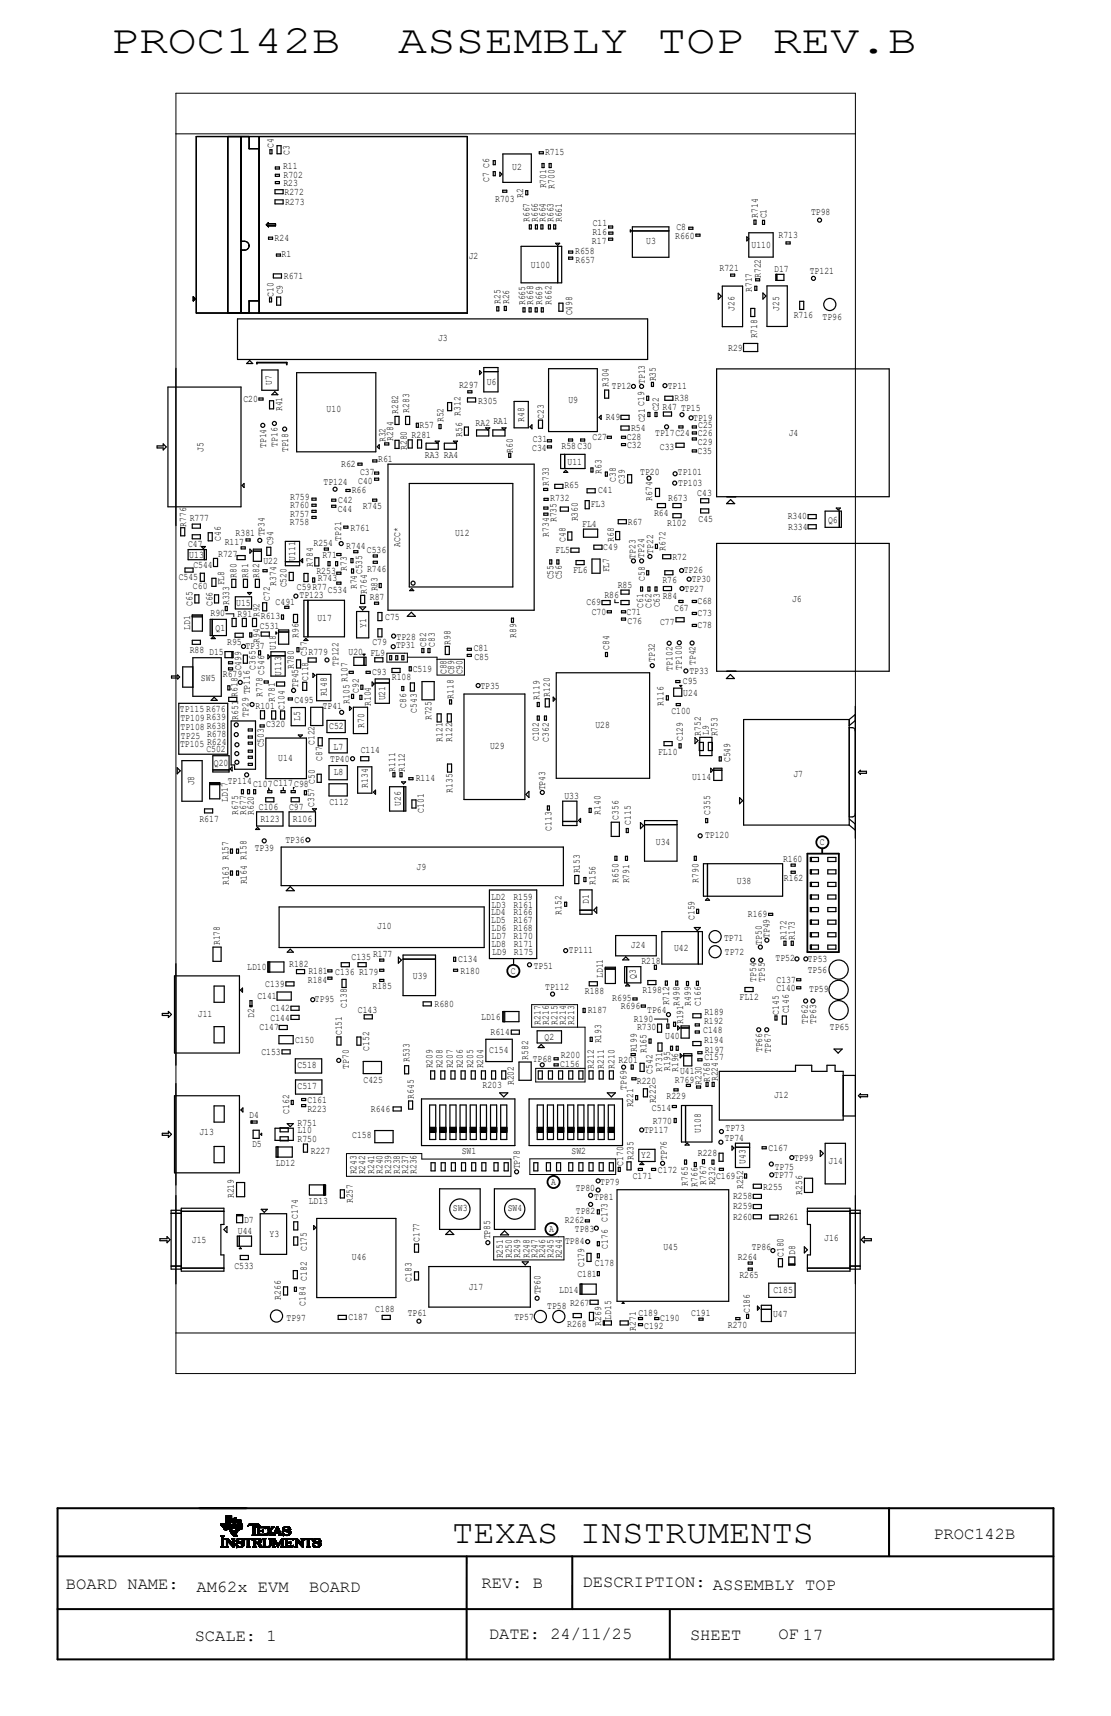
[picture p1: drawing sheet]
<svg xmlns="http://www.w3.org/2000/svg" width="279mm" height="432mm" viewBox="0 0 279 432" stroke-linecap="round" stroke-linejoin="round" font-family="sans-serif">
<defs><g id="words">
<g font-size="10.1">
<text x="27.7" y="13.3">PROC142B</text>
<text x="100.2" y="13.3">ASSEMBLY</text>
<text x="165.4" y="13.3">TOP</text>
<text x="194.3" y="13.3">REV.B</text>
</g>
<text font-size="8.4" x="113.7" y="388.3">TEXAS INSTRUMENTS</text>
<g font-size="4.2">
<text x="234.7" y="387.3">PROC142B</text>
<text x="16.6" y="400">BOARD NAME:</text>
<text x="49.4" y="400.6">AM62x EVM</text>
<text x="77.8" y="400.6">BOARD</text>
<text x="121.1" y="399.6">REV: B</text>
<text x="146.5" y="399.3">DESCRIPTION: ASSEMBLY TOP</text>
<text x="49" y="413">SCALE: 1</text>
<text x="122.9" y="412.4">DATE: 24/11/25</text>
<text x="173.5" y="412.6">SHEET</text>
<text x="195.7" y="412.5">OF 17</text>
</g>
<g font-size="2.5">
<text x="68.8" y="37.2" transform="rotate(-90 68.8 37.2)">C4</text>
<text x="72.8" y="39" transform="rotate(-90 72.8 39)">C3</text>
<text x="137.1" y="39.1">R715</text>
<text x="71.2" y="42.5">R11</text>
<text x="71.3" y="46.7">R23</text>
<text x="71.3" y="44.7">R702</text>
<text x="123.1" y="45.8" transform="rotate(-90 123.1 45.8)">C7 C6</text>
<text x="128.8" y="42.8">U2</text>
<text x="137.3" y="47.4" transform="rotate(-90 137.3 47.4)">R701</text>
<text x="139.5" y="47.5" transform="rotate(-90 139.5 47.5)">R700</text>
<text x="71.6" y="49.1">R272</text>
<text x="71.7" y="51.7">R273</text>
<text x="124.5" y="50.8">R703</text>
<text x="131.6" y="49.7" transform="rotate(-90 131.6 49.7)">R2</text>
<text x="133.2" y="55.9" transform="rotate(-90 133.2 55.9)">R667</text>
<text x="135.2" y="55.9" transform="rotate(-90 135.2 55.9)">R666</text>
<text x="137.2" y="55.9" transform="rotate(-90 137.2 55.9)">R664</text>
<text x="139.2" y="55.9" transform="rotate(-90 139.2 55.9)">R663</text>
<text x="141.3" y="55.9" transform="rotate(-90 141.3 55.9)">R661</text>
<text x="149" y="59.2">R16</text>
<text x="149.1" y="56.8">C11</text>
<text x="170.1" y="58">C8</text>
<text x="190.6" y="54.8" transform="rotate(-90 190.6 54.8)">R714</text>
<text x="192.8" y="55" transform="rotate(-90 192.8 55)">C1</text>
<text x="195.8" y="59.9">R713</text>
<text x="204" y="54.2">TP98</text>
<text x="69.1" y="60.7">R24</text>
<text x="70.8" y="64.7">R1</text>
<text x="117.9" y="65">J2</text>
<text x="144.7" y="64">R658</text>
<text x="148.9" y="61.3">R17</text>
<text x="162.5" y="61.4">U3</text>
<text x="169.8" y="60.2">R660</text>
<text x="189" y="62.5">U110</text>
<text x="71.4" y="70.2">R671</text>
<text x="133.5" y="67.5">U100</text>
<text x="144.8" y="66.1">R657</text>
<text x="180.9" y="68.3">R721</text>
<text x="191.3" y="70" transform="rotate(-90 191.3 70)">R722</text>
<text x="194.7" y="68.4">D17</text>
<text x="203.7" y="69">TP121</text>
<text x="68.8" y="74.6" transform="rotate(-90 68.8 74.6)">C10</text>
<text x="71.2" y="74.1" transform="rotate(-90 71.2 74.1)">C9</text>
<text x="125.8" y="76.5" transform="rotate(-90 125.8 76.5)">R25</text>
<text x="128" y="76.6" transform="rotate(-90 128 76.6)">R26</text>
<text x="132.1" y="76.8" transform="rotate(-90 132.1 76.8)">R665</text>
<text x="134.1" y="76.7" transform="rotate(-90 134.1 76.7)">R668</text>
<text x="136.4" y="76.8" transform="rotate(-90 136.4 76.8)">R669</text>
<text x="138.7" y="76.7" transform="rotate(-90 138.7 76.7)">R662</text>
<text x="189.1" y="73.5" transform="rotate(-90 189.1 73.5)">R717</text>
<text x="143.9" y="79.4" transform="rotate(-90 143.9 79.4)">C498</text>
<text x="184.7" y="78.2" transform="rotate(-90 184.7 78.2)">J26</text>
<text x="195.9" y="78.2" transform="rotate(-90 195.9 78.2)">J25</text>
<text x="199.6" y="80.1">R716</text>
<text x="206.9" y="80.4">TP96</text>
<text x="110.2" y="85.9">J3</text>
<text x="183.1" y="88.2">R29</text>
<text x="190.4" y="85.2" transform="rotate(-90 190.4 85.2)">R718</text>
<text x="165" y="96" transform="rotate(-90 165 96)">R35</text>
<text x="61.2" y="101">C20</text>
<text x="68.4" y="96.8" transform="rotate(-90 68.4 96.8)">U7</text>
<text x="115.4" y="97.6">R297</text>
<text x="120.2" y="101.8">R305</text>
<text x="122.4" y="96.8">U6</text>
<text x="143" y="101.4">U9</text>
<text x="153" y="97.4" transform="rotate(-90 153 97.4)">R304</text>
<text x="153.9" y="97.9">TP12</text>
<text x="162.1" y="96.7" transform="rotate(-90 162.1 96.7)">TP13</text>
<text x="167.9" y="97.9">TP11</text>
<text x="169.6" y="100.9">R38</text>
<text x="70.9" y="103.5" transform="rotate(-90 70.9 103.5)">R41</text>
<text x="82.2" y="103.8">U10</text>
<text x="100.2" y="104.2" transform="rotate(-90 100.2 104.2)">R282</text>
<text x="102.9" y="103.9" transform="rotate(-90 102.9 103.9)">R283</text>
<text x="105.5" y="107.6">R57</text>
<text x="111.5" y="106.3" transform="rotate(-90 111.5 106.3)">R52</text>
<text x="119.6" y="107.1">RA2 RA1</text>
<text x="131.8" y="106.2" transform="rotate(-90 131.8 106.2)">R48</text>
<text x="136.8" y="105.3" transform="rotate(-90 136.8 105.3)">C23</text>
<text x="152.3" y="105.7">R49</text>
<text x="162.2" y="106.3" transform="rotate(-90 162.2 106.3)">C21 C19</text>
<text x="165.7" y="103.5" transform="rotate(-90 165.7 103.5)">C22</text>
<text x="166.6" y="103.2">R47 TP15</text>
<text x="174.3" y="105.9">TP19</text>
<text x="175.6" y="107.8">C25</text>
<text x="51.2" y="113.7" transform="rotate(-90 51.2 113.7)">J5</text>
<text x="66.9" y="112.8" transform="rotate(-90 66.9 112.8)">TP14</text>
<text x="69.8" y="112.5" transform="rotate(-90 69.8 112.5)">TP16</text>
<text x="72.4" y="113.8" transform="rotate(-90 72.4 113.8)">TP18</text>
<text x="96.9" y="111.3" transform="rotate(-90 96.9 111.3)">R32</text>
<text x="98.9" y="110.9" transform="rotate(-90 98.9 110.9)">R284</text>
<text x="102.3" y="113.2" transform="rotate(-90 102.3 113.2)">R280</text>
<text x="103.5" y="110.1">R281</text>
<text x="116.2" y="110" transform="rotate(-90 116.2 110)">R56 R312</text>
<text x="129" y="113.9" transform="rotate(-90 129 113.9)">R60</text>
<text x="133.9" y="113.5">C34</text>
<text x="134" y="111.3">C31</text>
<text x="141.2" y="113.1">R58C30</text>
<text x="149" y="110.8">C27</text>
<text x="157.7" y="110.7">C28</text>
<text x="157.7" y="112.7">C32</text>
<text x="158.7" y="108.6">R54</text>
<text x="164.8" y="109.8">TP17C24</text>
<text x="165.9" y="113.2">C33</text>
<text x="175.5" y="111.9">C29</text>
<text x="175.5" y="109.8">C26</text>
<text x="198.3" y="109.7">J4</text>
<text x="85.8" y="117.6">R62</text>
<text x="90.6" y="119.5">C37</text>
<text x="95.1" y="116.2">R61</text>
<text x="106.8" y="115.1">RA3 RA4</text>
<text x="142.7" y="116.9">U11</text>
<text x="151.3" y="119.3" transform="rotate(-90 151.3 119.3)">R63</text>
<text x="161" y="119.4">TP20</text>
<text x="170.5" y="119.4">TP101</text>
<text x="175.4" y="114.3">C35</text>
<text x="73" y="125.9">R759</text>
<text x="81.4" y="122">TP124</text>
<text x="88.5" y="124.2">R66</text>
<text x="90.1" y="121.7">C40</text>
<text x="138" y="122.3" transform="rotate(-90 138 122.3)">R733</text>
<text x="141.9" y="122.7">R65</text>
<text x="150.4" y="124.2">C41</text>
<text x="154.9" y="121.3" transform="rotate(-90 154.9 121.3)">C38</text>
<text x="157.1" y="121.7" transform="rotate(-90 157.1 121.7)">C39</text>
<text x="168.1" y="126">R673</text>
<text x="170.6" y="122.2">TP103</text>
<text x="175.4" y="124.9">C43</text>
<text x="47.7" y="131.2">R777</text>
<text x="72.9" y="128">R760</text>
<text x="72.9" y="130.1">R757</text>
<text x="84.9" y="128.8">C44</text>
<text x="85.1" y="126.7">C42</text>
<text x="91.2" y="128.2">R745</text>
<text x="138.4" y="126.1">R732</text>
<text x="139.9" y="131.4" transform="rotate(-90 139.9 131.4)">R735</text>
<text x="145.3" y="131.2" transform="rotate(-90 145.3 131.2)">R360</text>
<text x="148.6" y="127.7">FL3</text>
<text x="157.9" y="132">R67</text>
<text x="164" y="126" transform="rotate(-90 164 126)">R674</text>
<text x="164.5" y="129.8">R64</text>
<text x="175.7" y="131.3">C45</text>
<text x="198.1" y="130.7">R340</text>
<text x="208.2" y="131.6">Q6</text>
<text x="46.8" y="132.5" transform="rotate(-90 46.8 132.5)">R776</text>
<text x="47.3" y="137.6">C47</text>
<text x="55.5" y="136.1" transform="rotate(-90 55.5 136.1)">C46</text>
<text x="56.5" y="137.2">R117</text>
<text x="59.3" y="135">R381</text>
<text x="66.5" y="135" transform="rotate(-90 66.5 135)">TP34</text>
<text x="68.7" y="137.2" transform="rotate(-90 68.7 137.2)">C94</text>
<text x="72.9" y="132">R758</text>
<text x="78.9" y="137.5">R254</text>
<text x="85.8" y="136" transform="rotate(-90 85.8 136)">TP21</text>
<text x="88.2" y="133.5">R761</text>
<text x="100.6" y="137.6" transform="rotate(-90 100.6 137.6)">ACC*</text>
<text x="114.5" y="134.9">U12</text>
<text x="138" y="135.1" transform="rotate(-90 138 135.1)">R734</text>
<text x="142.2" y="136.4" transform="rotate(-90 142.2 136.4)">C48</text>
<text x="146.4" y="132.6">FL4</text>
<text x="154.3" y="136.3" transform="rotate(-90 154.3 136.3)">R68</text>
<text x="167.8" y="132.4">R102</text>
<text x="198.2" y="133.5">R334</text>
<text x="47.6" y="140.4">U13</text>
<text x="48.6" y="142.9">C544</text>
<text x="54.9" y="140.1">R727</text>
<text x="66.2" y="142">U22</text>
<text x="74.3" y="141.1" transform="rotate(-90 74.3 141.1)">U111</text>
<text x="78.7" y="142.6" transform="rotate(-90 78.7 142.6)">R784</text>
<text x="81.1" y="140.5">R71</text>
<text x="87.1" y="138.1">R744</text>
<text x="87.2" y="143.6" transform="rotate(-90 87.2 143.6)">R73</text>
<text x="92.3" y="139.2">C536</text>
<text x="92.3" y="143.9">R746</text>
<text x="139.7" y="139.1">FL5</text>
<text x="151.7" y="138.4">C49</text>
<text x="159.8" y="140.6" transform="rotate(-90 159.8 140.6)">TP23</text>
<text x="162" y="140.4" transform="rotate(-90 162 140.4)">TP24</text>
<text x="164.2" y="139.4" transform="rotate(-90 164.2 139.4)">TP22</text>
<text x="167.3" y="138.5" transform="rotate(-90 167.3 138.5)">R672</text>
<text x="169.1" y="140.9">R72</text>
<text x="45" y="146">C545</text>
<text x="48.5" y="148.3">C60</text>
<text x="56.4" y="147.3" transform="rotate(-90 56.4 147.3)">FL8</text>
<text x="59.5" y="145.5" transform="rotate(-90 59.5 145.5)">R80</text>
<text x="62.4" y="145.4" transform="rotate(-90 62.4 145.4)">R81</text>
<text x="65.2" y="145.4" transform="rotate(-90 65.2 145.4)">R82</text>
<text x="69.4" y="147.4" transform="rotate(-90 69.4 147.4)">R374</text>
<text x="72.1" y="147.8" transform="rotate(-90 72.1 147.8)">C520</text>
<text x="74.7" y="148.4">C59R77</text>
<text x="79.6" y="144.4">R253</text>
<text x="79.9" y="146.3">R743</text>
<text x="82.4" y="149.2">C534</text>
<text x="89.7" y="148.3" transform="rotate(-90 89.7 148.3)">R74</text>
<text x="91.1" y="144.5" transform="rotate(-90 91.1 144.5)">C535</text>
<text x="92.2" y="149.4" transform="rotate(-90 92.2 149.4)">R764</text>
<text x="95" y="148.8" transform="rotate(-90 95 148.8)">R83</text>
<text x="139.2" y="145.8" transform="rotate(-90 139.2 145.8)">C55</text>
<text x="141.3" y="145.8" transform="rotate(-90 141.3 145.8)">C56</text>
<text x="144.1" y="144.2">FL6</text>
<text x="153.2" y="144" transform="rotate(-90 153.2 144)">FL7</text>
<text x="155.4" y="148">R85</text>
<text x="162.1" y="146.2" transform="rotate(-90 162.1 146.2)">C58</text>
<text x="166.6" y="146.7">R76</text>
<text x="171.9" y="144.3">TP26</text>
<text x="172.1" y="148.9">TP27</text>
<text x="174" y="146.5">TP30</text>
<text x="48.4" y="152.4" transform="rotate(-90 48.4 152.4)">C65</text>
<text x="53" y="155.1">R90</text>
<text x="53.4" y="152.6" transform="rotate(-90 53.4 152.6)">C66</text>
<text x="57.6" y="152.3" transform="rotate(-90 57.6 152.3)">R333</text>
<text x="59.4" y="152.6">U15</text>
<text x="59.8" y="155.2">R91</text>
<text x="65.3" y="155.3" transform="rotate(-90 65.3 155.3)">R92</text>
<text x="65.6" y="155.8">R613</text>
<text x="67.9" y="151.2" transform="rotate(-90 67.9 151.2)">C72</text>
<text x="69.3" y="152.2">C491</text>
<text x="75.3" y="150.5">TP123</text>
<text x="93" y="151">R87</text>
<text x="147.5" y="152.4">C69</text>
<text x="148.8" y="154.7">C70</text>
<text x="152" y="150.5">R86</text>
<text x="157.6" y="154.7">C71</text>
<text x="161.8" y="152.9" transform="rotate(-90 161.8 152.9)">C61</text>
<text x="163.9" y="153" transform="rotate(-90 163.9 153)">C62</text>
<text x="165.9" y="152.9" transform="rotate(-90 165.9 152.9)">C63</text>
<text x="166.7" y="150.6">R84</text>
<text x="169.6" y="153.7">C67</text>
<text x="175.4" y="155.1">C73</text>
<text x="175.4" y="152.1">C68</text>
<text x="199.2" y="151.5">J6</text>
<text x="47.8" y="158.5" transform="rotate(-90 47.8 158.5)">LD1</text>
<text x="54.2" y="158.7">Q1</text>
<text x="65.3" y="161.7" transform="rotate(-90 65.3 161.7)">R94</text>
<text x="65.4" y="158.2">C531</text>
<text x="75.1" y="160.5" transform="rotate(-90 75.1 160.5)">R96</text>
<text x="79.8" y="156.3">U17</text>
<text x="92.1" y="158.1" transform="rotate(-90 92.1 158.1)">Y1</text>
<text x="96.9" y="156">C75</text>
<text x="99.7" y="160.9">TP28</text>
<text x="129.8" y="160.5" transform="rotate(-90 129.8 160.5)">R89</text>
<text x="157.8" y="157">C76</text>
<text x="166" y="157.2">C77</text>
<text x="175.4" y="158.1">C78</text>
<text x="47.7" y="164.3">R88</text>
<text x="52.6" y="164.9">D15</text>
<text x="57.2" y="162.3">R95</text>
<text x="61.7" y="163.4">TP37</text>
<text x="69.4" y="163.4" transform="rotate(-90 69.4 163.4)">U18</text>
<text x="77.6" y="164.7">R779</text>
<text x="85.1" y="167.6" transform="rotate(-90 85.1 167.6)">TP122</text>
<text x="87.6" y="164.8">U20</text>
<text x="93.2" y="165">FL9</text>
<text x="93.7" y="162.4">C79</text>
<text x="99.6" y="163.1">TP31</text>
<text x="107.1" y="162.7" transform="rotate(-90 107.1 162.7)">C82</text>
<text x="109.4" y="162.7" transform="rotate(-90 109.4 162.7)">C83</text>
<text x="113.3" y="162.3" transform="rotate(-90 113.3 162.3)">R98</text>
<text x="119.2" y="163.8">C81</text>
<text x="119.3" y="166">C85</text>
<text x="153.2" y="163.6" transform="rotate(-90 153.2 163.6)">C84</text>
<text x="164.7" y="166.6" transform="rotate(-90 164.7 166.6)">TP32</text>
<text x="174.9" y="167.4" transform="rotate(-90 174.9 167.4)">TP42</text>
<text x="50.5" y="171.4">SW5</text>
<text x="56.1" y="170.4">R679</text>
<text x="60.7" y="168.7" transform="rotate(-90 60.7 168.7)">C499</text>
<text x="64.3" y="168.6" transform="rotate(-90 64.3 168.6)">C365</text>
<text x="70.7" y="170" transform="rotate(-90 70.7 170)">U113</text>
<text x="73.9" y="168.4" transform="rotate(-90 73.9 168.4)">R780</text>
<text x="75" y="173.1" transform="rotate(-90 75 173.1)">TP45</text>
<text x="77.5" y="171.4" transform="rotate(-90 77.5 171.4)">C118 C57</text>
<text x="93.6" y="169.9">C93</text>
<text x="98.6" y="171.2">R108</text>
<text x="103.8" y="169.1">C519</text>
<text x="112.3" y="169.7" transform="rotate(-90 112.3 169.7)">C88</text>
<text x="114.2" y="169.7" transform="rotate(-90 114.2 169.7)">C89</text>
<text x="116.3" y="169.7" transform="rotate(-90 116.3 169.7)">C90</text>
<text x="120.8" y="173.3">TP35</text>
<text x="169.1" y="168.8" transform="rotate(-90 169.1 168.8)">TP102</text>
<text x="171.5" y="168.5" transform="rotate(-90 171.5 168.5)">TP100</text>
<text x="171.8" y="172">C95</text>
<text x="173.4" y="169.7">TP33</text>
<text x="45.3" y="179.2">TP115 R676</text>
<text x="64.3" y="178.5">R101</text>
<text x="66" y="175.3" transform="rotate(-90 66 175.3)">R778 C546</text>
<text x="69.1" y="176.6" transform="rotate(-90 69.1 176.6)">R781</text>
<text x="71.6" y="178.6" transform="rotate(-90 71.6 178.6)">C104</text>
<text x="74" y="176.8">C495</text>
<text x="81.2" y="178.5">TP41</text>
<text x="82.2" y="175.2" transform="rotate(-90 82.2 175.2)">R148</text>
<text x="87.9" y="177.1" transform="rotate(-90 87.9 177.1)">R105 R107</text>
<text x="90.2" y="174.4" transform="rotate(-90 90.2 174.4)">C92</text>
<text x="93.3" y="177.7" transform="rotate(-90 93.3 177.7)">R104</text>
<text x="96.9" y="176.3" transform="rotate(-90 96.9 176.3)">U21</text>
<text x="102.1" y="178" transform="rotate(-90 102.1 178)">C86</text>
<text x="104.9" y="179.4" transform="rotate(-90 104.9 179.4)">C543</text>
<text x="114" y="175.8" transform="rotate(-90 114 175.8)">R118</text>
<text x="135.7" y="176.1" transform="rotate(-90 135.7 176.1)">R119</text>
<text x="138.3" y="175.4" transform="rotate(-90 138.3 175.4)">R120</text>
<text x="166.8" y="177.6" transform="rotate(-90 166.8 177.6)">R116</text>
<text x="168.8" y="179.7">C100</text>
<text x="171.8" y="175.1">U24</text>
<text x="45.4" y="181.5">TP109 R639</text>
<text x="45.4" y="183.6">TP108 R638</text>
<text x="45.5" y="185.9">TP25 R678</text>
<text x="59.9" y="181.1" transform="rotate(-90 59.9 181.1)">R651 R618</text>
<text x="62.5" y="180.4" transform="rotate(-90 62.5 180.4)">TP29 TP116</text>
<text x="66.9" y="182.9">C320</text>
<text x="75.5" y="181.4" transform="rotate(-90 75.5 181.4)">L5</text>
<text x="82.8" y="183.6">C52</text>
<text x="91.6" y="183.2" transform="rotate(-90 91.6 183.2)">R70</text>
<text x="108.5" y="181.2" transform="rotate(-90 108.5 181.2)">R725</text>
<text x="149.7" y="183.3">U28</text>
<text x="176.2" y="185.1" transform="rotate(-90 176.2 185.1)">R752</text>
<text x="178.3" y="184.8" transform="rotate(-90 178.3 184.8)">L9</text>
<text x="180.5" y="185.3" transform="rotate(-90 180.5 185.3)">R753</text>
<text x="45.3" y="188.1">TP105</text>
<text x="51.9" y="189.3">C502</text>
<text x="52.1" y="187.4">R624</text>
<text x="66.4" y="188.1" transform="rotate(-90 66.4 188.1)">C503</text>
<text x="70" y="191.4">U14</text>
<text x="79.1" y="187.5" transform="rotate(-90 79.1 187.5)">C122</text>
<text x="81" y="191.5" transform="rotate(-90 81 191.5)">C87</text>
<text x="83" y="191.8">TP40</text>
<text x="83.9" y="188.7">L7</text>
<text x="90.7" y="189.6">C114</text>
<text x="111.3" y="186.6" transform="rotate(-90 111.3 186.6)">R121</text>
<text x="113.7" y="186.7" transform="rotate(-90 113.7 186.7)">R122</text>
<text x="123.2" y="188.4">U29</text>
<text x="135.5" y="186.5" transform="rotate(-90 135.5 186.5)">C102</text>
<text x="138" y="186.6" transform="rotate(-90 138 186.6)">C362</text>
<text x="165.5" y="189.9">FL10</text>
<text x="171.7" y="186.5" transform="rotate(-90 171.7 186.5)">C129</text>
<text x="183.6" y="191.8" transform="rotate(-90 183.6 191.8)">C549</text>
<text x="48.8" y="197.6" transform="rotate(-90 48.8 197.6)">J8</text>
<text x="53.8" y="192.7">Q20</text>
<text x="57.3" y="197.3">TP114</text>
<text x="63.7" y="198">C107C117C98</text>
<text x="83.9" y="194.9">L8</text>
<text x="99.4" y="194.2" transform="rotate(-90 99.4 194.2)">R111</text>
<text x="101.8" y="194.3" transform="rotate(-90 101.8 194.3)">R112</text>
<text x="104.6" y="196.6">R114</text>
<text x="174" y="196.4">U114</text>
<text x="199.5" y="195.6">J7</text>
<text x="57.3" y="201.7" transform="rotate(-90 57.3 201.7)">LD17</text>
<text x="65.1" y="203.7">C106</text>
<text x="72.7" y="203.8">C97</text>
<text x="79" y="203.1" transform="rotate(-90 79 203.1)">C357 C50</text>
<text x="82.8" y="202.6">C112</text>
<text x="92.5" y="198.3" transform="rotate(-90 92.5 198.3)">R134</text>
<text x="100.8" y="202.7" transform="rotate(-90 100.8 202.7)">U26</text>
<text x="113.8" y="199.4" transform="rotate(-90 113.8 199.4)">R135</text>
<text x="137.1" y="198.9" transform="rotate(-90 137.1 198.9)">TP43</text>
<text x="141.9" y="201">U33</text>
<text x="50.2" y="206.8">R617</text>
<text x="59.9" y="205.1" transform="rotate(-90 59.9 205.1)">R675</text>
<text x="61.9" y="205.1" transform="rotate(-90 61.9 205.1)">R677</text>
<text x="63.8" y="205.1" transform="rotate(-90 63.8 205.1)">R620</text>
<text x="65.5" y="206.9">R123</text>
<text x="73.6" y="206.7">R106</text>
<text x="106.6" y="204.5" transform="rotate(-90 106.6 204.5)">C101</text>
<text x="138.7" y="209" transform="rotate(-90 138.7 209)">C113</text>
<text x="151" y="205.1" transform="rotate(-90 151 205.1)">R140</text>
<text x="155.6" y="206.3" transform="rotate(-90 155.6 206.3)">C356</text>
<text x="158.6" y="207.5" transform="rotate(-90 158.6 207.5)">C115</text>
<text x="178.6" y="205" transform="rotate(-90 178.6 205)">C355</text>
<text x="64.1" y="214.1">TP39</text>
<text x="71.8" y="212.2">TP36</text>
<text x="165" y="212.6">U34</text>
<text x="177.3" y="211">TP120</text>
<text x="206.2" y="212.7">C</text>
<text x="104.8" y="218.8">J9</text>
<text x="145.8" y="219.8" transform="rotate(-90 145.8 219.8)">R153</text>
<text x="196.9" y="216.8">R160</text>
<text x="197.1" y="221.8">R162</text>
<text x="57.6" y="222.8" transform="rotate(-90 57.6 222.8)">R163 R157</text>
<text x="62.1" y="222.6" transform="rotate(-90 62.1 222.6)">R164 R158</text>
<text x="123.5" y="226.4">LD2</text>
<text x="129.1" y="226.5">R159</text>
<text x="148.1" y="227.4" transform="rotate(-90 148.1 227.4)">D1</text>
<text x="149.8" y="222.7" transform="rotate(-90 149.8 222.7)">R156</text>
<text x="155.5" y="222.1" transform="rotate(-90 155.5 222.1)">R650</text>
<text x="158.2" y="222.3" transform="rotate(-90 158.2 222.3)">R791</text>
<text x="175.6" y="222.1" transform="rotate(-90 175.6 222.1)">R790</text>
<text x="185.3" y="222.5">U38</text>
<text x="94.9" y="233.8">J10</text>
<text x="123.5" y="230.3">LD4</text>
<text x="123.5" y="232.2">LD5</text>
<text x="123.6" y="228.4">LD3</text>
<text x="129.1" y="230.3">R166</text>
<text x="129.1" y="232.3">R167</text>
<text x="129.2" y="228.4">R161</text>
<text x="141.2" y="230.2" transform="rotate(-90 141.2 230.2)">R152</text>
<text x="174.7" y="231.5" transform="rotate(-90 174.7 231.5)">C159</text>
<text x="188.1" y="230.7">R169</text>
<text x="55.3" y="237.8" transform="rotate(-90 55.3 237.8)">R178</text>
<text x="123.6" y="238.3">LD8</text>
<text x="123.6" y="236.3">LD7</text>
<text x="123.6" y="234.2">LD6</text>
<text x="129.1" y="234.3">R168</text>
<text x="129.2" y="236.3">R170</text>
<text x="129.2" y="238.3">R171</text>
<text x="143.1" y="239.8">TP111</text>
<text x="158.7" y="238.4">J24</text>
<text x="169.5" y="239.4">U42</text>
<text x="182.1" y="236.7">TP71</text>
<text x="191.6" y="237.7" transform="rotate(-90 191.6 237.7)">TP50</text>
<text x="193.5" y="236.1" transform="rotate(-90 193.5 236.1)">TP49</text>
<text x="197.8" y="236.5" transform="rotate(-90 197.8 236.5)">R172</text>
<text x="199.9" y="236.6" transform="rotate(-90 199.9 236.6)">R173</text>
<text x="62.2" y="244.1">LD10</text>
<text x="72.7" y="243.4">R182</text>
<text x="77.5" y="245">R181</text>
<text x="84.3" y="245.4">C136 R179</text>
<text x="88.4" y="241.7">C135</text>
<text x="93.8" y="240.8">R177</text>
<text x="115.2" y="242.1">C134</text>
<text x="115.8" y="245">R180</text>
<text x="123.7" y="240.2">LD9</text>
<text x="128.5" y="245.1">C</text>
<text x="129.3" y="240.3">R175</text>
<text x="134.2" y="243.9">TP51</text>
<text x="161.3" y="242.5">R218</text>
<text x="182.3" y="240.2">TP72</text>
<text x="195" y="241.9">TP52</text>
<text x="203.1" y="244.9">TP56</text>
<text x="203.2" y="242.1">TP53</text>
<text x="64.7" y="251.4">C141</text>
<text x="66.7" y="248.3">C139</text>
<text x="77.4" y="247.2">R184</text>
<text x="93.7" y="249">R185</text>
<text x="103.8" y="246.5">U39</text>
<text x="137.1" y="249.2">TP112</text>
<text x="147.1" y="250.2">R188</text>
<text x="151.6" y="246.1" transform="rotate(-90 151.6 246.1)">LD11</text>
<text x="154" y="251.9">R695</text>
<text x="159.9" y="246.4" transform="rotate(-90 159.9 246.4)">Q3</text>
<text x="161.6" y="249.9">R198</text>
<text x="186" y="251.6">FL12</text>
<text x="190.2" y="247.1" transform="rotate(-90 190.2 247.1)">TP54</text>
<text x="192.3" y="247.1" transform="rotate(-90 192.3 247.1)">TP55</text>
<text x="195.2" y="249.3">C140</text>
<text x="195.3" y="247.2">C137</text>
<text x="203.5" y="249.7">TP59</text>
<text x="49.8" y="255.9">J11</text>
<text x="64" y="256.1" transform="rotate(-90 64 256.1)">D2</text>
<text x="68" y="256.9">C144</text>
<text x="68.1" y="254.4">C142</text>
<text x="79.2" y="252.2">TP95</text>
<text x="87.2" y="253.6" transform="rotate(-90 87.2 253.6)">C138</text>
<text x="90" y="254.8">C143</text>
<text x="109.3" y="253.5">R680</text>
<text x="121" y="256.7">LD16</text>
<text x="135.9" y="257.8" transform="rotate(-90 135.9 257.8)">R217</text>
<text x="138" y="257.8" transform="rotate(-90 138 257.8)">R216</text>
<text x="140.2" y="257.8" transform="rotate(-90 140.2 257.8)">R215</text>
<text x="142.3" y="257.8" transform="rotate(-90 142.3 257.8)">R214</text>
<text x="144.4" y="257.8" transform="rotate(-90 144.4 257.8)">R213</text>
<text x="147.8" y="254.9">R187</text>
<text x="156.1" y="253.9">R696</text>
<text x="159.4" y="257.1">R190</text>
<text x="162.8" y="254.9">TP64</text>
<text x="168.3" y="253" transform="rotate(-90 168.3 253)">R712</text>
<text x="170.9" y="253" transform="rotate(-90 170.9 253)">R498</text>
<text x="171.8" y="257.7" transform="rotate(-90 171.8 257.7)">R191</text>
<text x="173.7" y="253" transform="rotate(-90 173.7 253)">R499</text>
<text x="176.2" y="253" transform="rotate(-90 176.2 253)">C166</text>
<text x="177.1" y="257.7">R192</text>
<text x="177.2" y="255.5">R189</text>
<text x="195.9" y="255.3" transform="rotate(-90 195.9 255.3)">C145</text>
<text x="198.4" y="255" transform="rotate(-90 198.4 255)">C146</text>
<text x="203.1" y="257.6" transform="rotate(-90 203.1 257.6)">TP62</text>
<text x="205.2" y="257.6" transform="rotate(-90 205.2 257.6)">TP63</text>
<text x="65.3" y="259.2">C147</text>
<text x="74.2" y="262.4">C150</text>
<text x="86" y="260.5" transform="rotate(-90 86 260.5)">C151</text>
<text x="123.4" y="260.4">R614</text>
<text x="137" y="261.8">Q2</text>
<text x="151.2" y="262.5" transform="rotate(-90 151.2 262.5)">R193</text>
<text x="160.2" y="259.3">R730</text>
<text x="167.3" y="261.4">U40</text>
<text x="176.9" y="259.8">C148</text>
<text x="177.1" y="262.6">R194</text>
<text x="208.7" y="259.1">TP65</text>
<text x="65.7" y="265.4">C153</text>
<text x="74.8" y="268.8">C518</text>
<text x="87.7" y="268.9" transform="rotate(-90 87.7 268.9)">TP70</text>
<text x="92.8" y="264.4" transform="rotate(-90 92.8 264.4)">C152</text>
<text x="103" y="267.3" transform="rotate(-90 103 267.3)">R533</text>
<text x="108.8" y="268.9" transform="rotate(-90 108.8 268.9)">R209</text>
<text x="111.3" y="268.9" transform="rotate(-90 111.3 268.9)">R208</text>
<text x="113.9" y="268.9" transform="rotate(-90 113.9 268.9)">R207</text>
<text x="116.4" y="268.9" transform="rotate(-90 116.4 268.9)">R206</text>
<text x="119" y="268.9" transform="rotate(-90 119 268.9)">R205</text>
<text x="121.5" y="268.9" transform="rotate(-90 121.5 268.9)">R204</text>
<text x="123" y="264.9">C154</text>
<text x="132.8" y="266.7" transform="rotate(-90 132.8 266.7)">R582</text>
<text x="134" y="267.2">TP68</text>
<text x="140.9" y="268.5">C156</text>
<text x="141.1" y="266.3">R200</text>
<text x="149.4" y="269" transform="rotate(-90 149.4 269)">R212</text>
<text x="151.9" y="268.9" transform="rotate(-90 151.9 268.9)">R211</text>
<text x="154.5" y="269" transform="rotate(-90 154.5 269)">R210</text>
<text x="155.6" y="267.6">R201</text>
<text x="160.2" y="264.8" transform="rotate(-90 160.2 264.8)">R199</text>
<text x="162.6" y="265" transform="rotate(-90 162.6 265)">R165</text>
<text x="166.5" y="269.7" transform="rotate(-90 166.5 269.7)">R731</text>
<text x="168.6" y="269.4" transform="rotate(-90 168.6 269.4)">R195</text>
<text x="170.6" y="269.8" transform="rotate(-90 170.6 269.8)">R196</text>
<text x="177.2" y="266.8">C157</text>
<text x="177.2" y="264.9">R197</text>
<text x="191.7" y="264.8" transform="rotate(-90 191.7 264.8)">TP66</text>
<text x="193.9" y="264.9" transform="rotate(-90 193.9 264.9)">TP67</text>
<text x="74.8" y="274.1">C517</text>
<text x="91.4" y="272.5">C425</text>
<text x="121.3" y="273.8">R203</text>
<text x="129.2" y="273.1" transform="rotate(-90 129.2 273.1)">R202</text>
<text x="157.5" y="274.2" transform="rotate(-90 157.5 274.2)">TP69</text>
<text x="160.2" y="272.7">R220</text>
<text x="164.1" y="270.2" transform="rotate(-90 164.1 270.2)">C542</text>
<text x="169.7" y="272.4">R769</text>
<text x="171" y="270.2">U41</text>
<text x="176.4" y="273.1" transform="rotate(-90 176.4 273.1)">R230</text>
<text x="178.5" y="272.2" transform="rotate(-90 178.5 272.2)">R768</text>
<text x="180.5" y="272.1" transform="rotate(-90 180.5 272.1)">R224</text>
<text x="62.7" y="281.4">D4</text>
<text x="72.7" y="280.3" transform="rotate(-90 72.7 280.3)">C162</text>
<text x="77.3" y="279.8">R223</text>
<text x="77.3" y="277.6">C161</text>
<text x="93.3" y="279.8">R646</text>
<text x="104" y="276.5" transform="rotate(-90 104 276.5)">R645</text>
<text x="159.2" y="278.7" transform="rotate(-90 159.2 278.7)">R221</text>
<text x="163.9" y="279.6">C514</text>
<text x="165" y="277.6" transform="rotate(-90 165 277.6)">R222</text>
<text x="167.6" y="276.4">R229</text>
<text x="194.7" y="276.2">J12</text>
<text x="50.2" y="285.6">J13</text>
<text x="74.8" y="285.2">L10</text>
<text x="74.8" y="283.2">R751</text>
<text x="74.8" y="287.3">R750</text>
<text x="88.6" y="286.3">C158</text>
<text x="162" y="285.2">TP117</text>
<text x="164.1" y="282.8">R770</text>
<text x="176.2" y="285" transform="rotate(-90 176.2 285)">U108</text>
<text x="182.3" y="287.1">TP74</text>
<text x="182.5" y="284.7">TP73</text>
<text x="63.4" y="288.6">D5</text>
<text x="69.4" y="293.5">LD12</text>
<text x="78.2" y="290.5">R227</text>
<text x="116.1" y="290.4">SW1</text>
<text x="143.8" y="290.5">SW2</text>
<text x="156.7" y="293.4" transform="rotate(-90 156.7 293.4)">C170</text>
<text x="159.3" y="292" transform="rotate(-90 159.3 292)">R235</text>
<text x="161.3" y="291.4">Y2</text>
<text x="167.7" y="291.9" transform="rotate(-90 167.7 291.9)">TP76</text>
<text x="175.5" y="290.8">R228</text>
<text x="187.5" y="292.9" transform="rotate(-90 187.5 292.9)">U43</text>
<text x="193.3" y="289.6">C167</text>
<text x="199.7" y="292.2">TP99</text>
<text x="208.4" y="292.9">J14</text>
<text x="89.7" y="295.5" transform="rotate(-90 89.7 295.5)">R243</text>
<text x="91.8" y="295.5" transform="rotate(-90 91.8 295.5)">R242</text>
<text x="94.1" y="295.5" transform="rotate(-90 94.1 295.5)">R241</text>
<text x="96.2" y="295.5" transform="rotate(-90 96.2 295.5)">R240</text>
<text x="98.4" y="295.5" transform="rotate(-90 98.4 295.5)">R239</text>
<text x="100.5" y="295.5" transform="rotate(-90 100.5 295.5)">R238</text>
<text x="102.7" y="295.5" transform="rotate(-90 102.7 295.5)">R237</text>
<text x="104.7" y="295.5" transform="rotate(-90 104.7 295.5)">R236</text>
<text x="130.7" y="294.3" transform="rotate(-90 130.7 294.3)">TP78</text>
<text x="138.6" y="298.2">A</text>
<text x="144.8" y="299.8">TP80</text>
<text x="151" y="298.1">TP79</text>
<text x="159.1" y="296.6">C171</text>
<text x="165.5" y="295.3">C172</text>
<text x="173" y="298.3" transform="rotate(-90 173 298.3)">R765</text>
<text x="175.4" y="298.7" transform="rotate(-90 175.4 298.7)">R766</text>
<text x="177.6" y="298.1" transform="rotate(-90 177.6 298.1)">R767</text>
<text x="179.9" y="298.3" transform="rotate(-90 179.9 298.3)">R232</text>
<text x="180.1" y="296.7">C169</text>
<text x="186.9" y="299.3" transform="rotate(-90 186.9 299.3)">R252</text>
<text x="192" y="299.3">R255</text>
<text x="194.7" y="296.4">TP77</text>
<text x="194.8" y="294.3">TP75</text>
<text x="58.8" y="301.5" transform="rotate(-90 58.8 301.5)">R219</text>
<text x="77.6" y="303">LD13</text>
<text x="88.8" y="302.8" transform="rotate(-90 88.8 302.8)">R257</text>
<text x="113.9" y="304.8">SW3</text>
<text x="127.7" y="304.8">SW4</text>
<text x="144.8" y="305.6">TP82</text>
<text x="149.4" y="302">TP81</text>
<text x="184.4" y="304.3">R259</text>
<text x="184.4" y="301.8">R258</text>
<text x="201.7" y="300.6" transform="rotate(-90 201.7 300.6)">R256</text>
<text x="59.8" y="310.6">U44</text>
<text x="61.4" y="307.6">D7</text>
<text x="67.8" y="311.3">Y3</text>
<text x="74.9" y="306.6" transform="rotate(-90 74.9 306.6)">C174</text>
<text x="123.2" y="311.9" transform="rotate(-90 123.2 311.9)">TP85</text>
<text x="138.1" y="310">A</text>
<text x="142.1" y="307.8">R262</text>
<text x="144.6" y="310">TP83</text>
<text x="152.8" y="307.5" transform="rotate(-90 152.8 307.5)">C173</text>
<text x="184.4" y="306.9">R260</text>
<text x="196" y="307.1">R261</text>
<text x="48.3" y="312.9">J15</text>
<text x="77.1" y="314.8" transform="rotate(-90 77.1 314.8)">C175</text>
<text x="88.5" y="317.1">U46</text>
<text x="105.5" y="312.6" transform="rotate(-90 105.5 312.6)">C177</text>
<text x="126.4" y="316.7" transform="rotate(-90 126.4 316.7)">R251</text>
<text x="128.7" y="316.6" transform="rotate(-90 128.7 316.6)">R250</text>
<text x="130.8" y="316.6" transform="rotate(-90 130.8 316.6)">R249</text>
<text x="133.1" y="316.6" transform="rotate(-90 133.1 316.6)">R248</text>
<text x="135.2" y="316.6" transform="rotate(-90 135.2 316.6)">R247</text>
<text x="137.1" y="316.6" transform="rotate(-90 137.1 316.6)">R246</text>
<text x="139.2" y="316.6" transform="rotate(-90 139.2 316.6)">R245</text>
<text x="141.3" y="316.7" transform="rotate(-90 141.3 316.7)">R244</text>
<text x="142.1" y="313">TP84</text>
<text x="152.9" y="314.2" transform="rotate(-90 152.9 314.2)">C176</text>
<text x="166.9" y="314.5">U45</text>
<text x="185.6" y="317.1">R264</text>
<text x="189.1" y="314.5">TP86</text>
<text x="197" y="316.3" transform="rotate(-90 197 316.3)">C180</text>
<text x="200" y="315.8" transform="rotate(-90 200 315.8)">D8</text>
<text x="207.3" y="312.2">J16</text>
<text x="58.9" y="319.2">C533</text>
<text x="103.5" y="322.5" transform="rotate(-90 103.5 322.5)">C183</text>
<text x="145.2" y="321.4">C181</text>
<text x="146.9" y="318.9" transform="rotate(-90 146.9 318.9)">C179</text>
<text x="149.6" y="318.7">C178</text>
<text x="185.9" y="321.6">R265</text>
<text x="70.6" y="327" transform="rotate(-90 70.6 327)">R266</text>
<text x="76.8" y="328.6" transform="rotate(-90 76.8 328.6)">C184 C182</text>
<text x="117.9" y="324.6">J17</text>
<text x="135.9" y="325.7" transform="rotate(-90 135.9 325.7)">TP60</text>
<text x="137.6" y="329.4">TP58</text>
<text x="140.6" y="325.4">LD14</text>
<text x="143.4" y="328.6">R267</text>
<text x="194.5" y="325.4">C185</text>
<text x="72.1" y="332.5">TP97</text>
<text x="87.6" y="332.2">C187</text>
<text x="94.4" y="330.2">C188</text>
<text x="102.6" y="331.2">TP61</text>
<text x="129.4" y="332.1">TP57</text>
<text x="142.6" y="333.8">R268</text>
<text x="151.2" y="333.6" transform="rotate(-90 151.2 333.6)">R269</text>
<text x="153.7" y="332" transform="rotate(-90 153.7 332)">LD15</text>
<text x="159.9" y="334.8" transform="rotate(-90 159.9 334.8)">R271</text>
<text x="160.6" y="331">C189</text>
<text x="162" y="334.4">C192</text>
<text x="166" y="332.5">C190</text>
<text x="173.9" y="331.2">C191</text>
<text x="183" y="334.1">R270</text>
<text x="188.6" y="330.5" transform="rotate(-90 188.6 330.5)">C186</text>
<text x="194.4" y="331.3">U47</text>
</g>
</g></defs>
<g fill="none" stroke="#000" stroke-width=".25">
<path d="M44.2 23.5h170.9v322.1h-170.9zM44.2 33.7h170.9M56.8 154.5h2v.7M154.6 150.9v.7h1M97.3 164.4h5.2v2.2h-5.2zM102.5 165.4h7.4v4.5h6.9v-4h-6.9M145.2 258.5v-5.7h-11.5v5.7h13.4v13.8h-12.4v-3.5h12.4M164.6 256.4h3.3v.8M87.1 290.3h19v1.4h22.4v4.3h-41.4zM133.2 291.6h21.6v3.9h-21.6zM124.2 311.2h17.6v5.8h-17.6zM44.2 335.4h170.9"/>
<path d="M55.5 383.5v.1M55.5 383.6h2.4M55.5 389.3h.9M55.5 383.6h2.9l-.2 1M55.5 383.6l.1 .1M55.5 386.5l.2 .1M55.6 383.7h2.8M55.6 383.7l.1 .2M55.6 389.2h.7M55.6 383.8h2.8M55.6 386.6h.7M55.7 383.9h2.7"/>
<path d="M55.7 383.9h.1M55.7 389.1h.6M55.7 386.6h.6M55.7 386.6v.1M55.7 389.1l-.2 .2M55.7 386.7v2.4M55.7 389.1h.1M55.7 389.1h.5M55.7 386.7h.5M55.7 383.9h2.6M55.7 387.1h.5M55.7 387.2h.5"/>
<path d="M55.7 387.3h.5M55.7 387.5h.5M55.7 387.6h.5M55.7 387.8h.5M55.7 387.7h.5M55.7 388.6h.5M55.7 388.7h.5M55.7 388.8h.5M55.7 388.2h.5M55.7 388.3h.5M55.7 388.4h.5M55.7 388.5h.5"/>
<path d="M55.7 388.9h.5M55.7 389h.5M55.7 388.1h.5M55.7 387.4h.5M55.7 387.9h.5M55.7 388h.5M55.7 383.9l.5 .5M55.7 386.8h.5M55.7 387h.5M55.7 386.9h.5M55.8 384h2.5M55.9 384.1h2.4"/>
<path d="M56 384.1h2.3M56 384.2h2.3M56.1 384.3h2.2M56.2 384.4h2.1M56.2 384.4l.1 .2M56.2 384.4h2M56.2 386.7v2.3M56.2 389l.2 .3M56.2 384.5h2M56.2 384.6h2M56.2 386.6v.1M56.3 386.6h-.1"/>
<path d="M56.3 384.6h1.9M56.3 384.6l.1 .2M56.3 384.7h1.9M56.3 384.7h1M56.4 384.8h.8M56.4 384.8l.6 .2M56.4 386.5h-.9M56.4 386.5h.1M56.4 386.5l-.1 .1M56.5 387.2h.8l1.2 1.1M56.5 387.2l.9 .1M56.5 387.2l.2 .1"/>
<path d="M56.5 384.9h.6M56.7 387.3h.8M56.7 385h.3M56.7 387.3h.1M56.7 389.3h.7M56.8 387.3l.7 .1M56.8 387.3l.2 .2v1.6M56.8 389.2h.6M56.8 387.4h.8M56.8 389.2l-.1 .1M56.9 382.2h1.4M56.9 382.2l1.5 .1"/>
<path d="M56.9 382.3h1.6M56.9 382.4h1.8M56.9 381.4h1.3M56.9 381.5h1.3M56.9 381.6h1.3M56.9 381.7h1.3M56.9 381.8h1.3M56.9 381.9h1.3M56.9 382h1.3M56.9 382.1h1.3M56.9 387.4l.8 .1M56.9 389.1h.4"/>
<path d="M56.9 389.1h.3M57 387.5l.7 .1M57 387.6h.8M57 387.8h1M57 387.6l.9 .1M57 387.7l.9 .1M57 388.6h.2M57 388.7h.2M57 388.8h.2M57 388.2h.2M57 388.3h.2M57 388.4h.2"/>
<path d="M57 388.5h.2M57 388.9h.2M57 389h.2M57 388.1h.2M57 387.8l1.1 .1M57 387.9h1.1M57 388h.2M57 389.1l-.2 .1M57.1 384.9l-.1 .1M57.2 389.1h.1M57.2 387.9v1.2M57.3 389.1v.1"/>
<path d="M57.3 389.2l.1 .1M57.3 387.9l1.4 1.5M57.4 388h.8M57.4 388l.9 .1M57.5 384.7l.2 .1M57.5 384.7l-.4 .2M57.5 384.7h.7M57.5 388.1h.8M57.5 388.1l.9 .1M57.6 388.2l.8 .1M57.7 384.8l.5 .1M57.7 384.8l.1 .3"/>
<path d="M57.7 388.3h1.1M57.7 384.9h.5M57.7 384.9l.6 .1M57.7 385l.7 .1M57.8 385.1l.1 .2M57.8 385.1h.6M57.8 388.4h1M57.8 385.1l.7 .1M57.8 385.2h2.1M57.8 388.5h1M57.8 385.3h2M57.9 385.3h1.8"/>
<path d="M57.9 385.3l.1 .2M57.9 385.4h1.8M57.9 388.5h.9M57.9 385.4h1.7M58 383.5h-2.5M58 388.6h.8M58 383.4l-2.5 .1M58 385.5h1.6M58 385.5l.2 .4M58 383.3l-1.1 .1M58 383.2l-1.1 .1M58 385.6h1.6"/>
<path d="M58 383.2h-1.1M58 383.1l-1.1 .1M58 383.1h-1.1M58.1 385.6h1.4M58.1 383l-.2 .6M58.1 388.7h.7M58.1 385.7h1.4M58.1 385.8h1.4M58.1 388.8h.7M58.2 385.8h1.3M58.2 388.8h.6M58.2 384.7v.1"/>
<path d="M58.2 384.8v.1M58.2 385.9h1.3M58.2 384.9l.1 .1M58.2 384.6v.1M58.2 385.9l.2 .2M58.3 388.9h.5M58.3 385.9h1.2M58.3 387.2h.7M58.3 387.2l.1 .1M58.3 386h1.2M58.3 389h.5M58.3 385l.5 .2"/>
<path d="M58.4 386.1l.2 .2M58.4 386.1h1.1M58.4 389h.4M58.4 387.3h.1M58.4 387.3h.5M58.4 383.7h-2.9M58.4 386.1l1.1 .1M58.4 389.1h.4M58.5 382.3l-.3-.1v-.8h-1.3v2M58.5 382.3l.2 .1M58.5 387.3h.3M58.5 386.2h1"/>
<path d="M58.5 387.3v.9M58.5 389.2h.3M58.5 388.3h.3M58.5 387.5h.3M58.5 387.6h.3M58.5 387.8h.3M58.5 387.7h.3M58.5 388.1h.3M58.5 387.4h.3M58.5 387.9h.3M58.5 388h.3M58.5 388.2v.1"/>
<path d="M58.5 386.3h1M58.6 389.2h.2M58.6 382.9l-1.7 .1M58.6 382.9h-1.7M58.6 382.8h-1.7M58.6 386.3l.3 .2M58.6 386.3l1 .1M58.6 382.7l-1.7 .1M58.6 389.3h.2M58.6 382.7h-1.7M58.6 382.6l-1.7 .1M58.6 382.5l-1.7 .1"/>
<path d="M58.6 382.5h-1.7M58.7 382.4l-.2 .6h-1.6M58.7 382.4l-1.8 .1M58.7 386.4h.9M58.7 386.4l.9 .1M58.8 387.4v1.9h-.1M58.8 387.4h-.3M58.8 382.7h.6l-.4 1.9h-.6zM58.8 387.3v.1M58.8 382.2h.7M58.8 382.2l.1 .1M58.8 382.2h.1"/>
<path d="M58.9 382.2h.6M58.9 386.5h.7M58.9 382.3h.5M58.9 382.3v.1M58.9 382.1l-.1 .1M58.9 386.5l.1 .1M58.9 382.1h.5M58.9 382.4h.5M58.9 382.4l.1 .1M58.9 382h.5M58.9 387.3h-.1M58.9 382v.1"/>
<path d="M59 382.4h.4M59 382h.4M59 382.5h.1M59 381.9l-.1 .1M59 386.6h.6M59 386.6h.2M59 387.2l-.1 .1M59 381.9h.3M59.1 384.5h-.7M59.1 382.5h.2M59.1 382.5h.1M59.1 381.9h-.1"/>
<path d="M59.1 384.4l-.6 .1M59.1 384.4h-.6M59.1 384.3h-.6M59.1 384.2h-.6M59.1 384.1l-.6 .1M59.1 381.9h.1M59.1 384.1h-.6M59.1 384h-.6M59.2 383.9l-.6 .1M59.2 383.9h-.6M59.2 383.8l-.6 .1M59.2 383.7l-.6 .1"/>
<path d="M59.2 381.9l.2 .1M59.2 383.7h-.6M59.2 383.6h-.6M59.2 384.7h.1M59.2 384.6v.1M59.2 383.5h-.6M59.3 383.4l-.6 .1M59.3 383.4h-.6M59.3 382.5h-.1M59.3 388.4l.2 1M59.3 388.4l.2 .2M59.3 388.4h.1"/>
<path d="M59.3 383.3l-.6 .1M59.3 388.5h.1M59.3 384.7v.1M59.3 384.3h1.7M59.3 384.7h1.4M59.3 383.3h-.6M59.3 388.5l.1 .1M59.3 383.2h-.6M59.3 384.2h1.7M59.3 383.1l-.6 .1M59.3 385.2h-.3M59.3 388.6h.2"/>
<path d="M59.3 383.1h-.6M59.3 384h1.7M59.3 383h-.6M59.3 382.5h.1M59.3 388.6l.2 .1M59.3 383.9h1.7M59.3 382.9l-.5 .1M59.3 388.7l.3 .1M59.4 382.9h-.6M59.4 383.8h1.6M59.4 388.8h.2M59.4 382.8h-.6"/>
<path d="M59.4 382h.1M59.4 388.8l.3 .1M59.4 382.7l-.6 .1M59.4 383.7h1.6M59.4 387.6h.4M59.4 387.8h.6M59.4 387.6l.4 .1M59.4 387.7l.5 .1M59.4 388.9l.4 .1M59.4 385.1l-.1 .1M59.4 387.6v.2M59.4 387.8v.1"/>
<path d="M59.4 387.8l.9 .1M59.4 389h.4M59.4 382.4l-.1 .1M59.4 384.8v.3M59.4 382v.1M59.4 387.6h.1M59.4 387.9h1.3M59.4 385.1h.1M59.4 387.9l.1 .1M59.4 389l.5 .1M59.4 382.3v.1M59.4 382.1l.1 .1"/>
<path d="M59.5 389.1h.6M59.5 388h1.6M59.5 389.2h1.6M59.5 386.1v.1M59.5 382.2h.1M59.5 386v.1M59.5 382.2l-.1 .1M59.5 388.6l.8 .6M59.5 388l.1 .1M59.5 385.9v.1M59.5 389.3h.1M59.5 388l1.7 .1"/>
<path d="M59.5 386.2l.1 .3M59.5 387.4l-.1 .2M59.5 383h1.2M59.5 385.7v.2M59.5 382.9h1.2M59.5 389.4h.1M59.6 388.1h1.6M59.6 387.3l-.1 .1M59.6 388.1l.1 .1M59.6 382.6h1.1M59.6 385.5l-.1 .2M59.6 387.3h1.5"/>
<path d="M59.6 382.5h1M59.6 387.3h.1M59.6 388.1l1.7 .1M59.6 382.5l-.1 .5h1.2M59.6 382.5h.8M59.6 386.5l-.3 .1M59.7 389.2l-.2 .2M59.7 389.2l.6 .2M59.7 385.4l-.1 .1M59.7 389.2h-.2M59.7 387.3h1.1M59.7 388.2l1.6 .1"/>
<path d="M59.7 388.2l1 .3M59.8 387.6v.1M59.8 387.6h.1M59.8 387.5l-.4 .1M59.8 383.6h1.2M59.8 383.5h1.1M59.8 387.5v.1M59.8 389.2h1.2M59.8 383.5h1M59.8 387.7h.1M59.8 387.4l-.4 .1M59.8 383.4h1"/>
<path d="M59.8 388.3h1.6M59.8 383.3l.9 .1M59.8 383.3h.9M59.8 383.2h.9M59.8 387.7l1.3 .3M59.9 387.4h-.4M59.9 383.1h.8M59.9 383l-.1 .6M59.9 389.3h1M59.9 382.4l-.3 .1M59.9 387.2h.5M59.9 387.2l-.3 .1"/>
<path d="M60 385.1l-.3 .3M60 385.1l-.7 .1M60 387.3l-.5 .1M60.1 388.3l1.3 .1M60.1 385.1h-.7M60.1 387.2h-.2M60.1 389.3h.6M60.2 385l-.8 .1M60.2 382.4l.5 .2M60.3 387.2h.1M60.3 384.9l-.9 .1M60.4 388.4h1"/>
<path d="M60.4 384.9h-.9M60.4 384.9l-.4 .2M60.4 387.2l.5 .1M60.4 387.3l.8 .1M60.5 384.8l-1 .1M60.6 387.4h.6M60.6 388.5h.8M60.7 382.9v.2M60.7 382.8h-1.2M60.7 382.8v.1M60.7 383.1v.2M60.7 382.7l-1.1 .1"/>
<path d="M60.7 388.5h.1M60.7 382.7h-1.1M60.7 382.6h-1.1M60.7 382.6v.2M60.7 383.3l.1 .1M60.7 389.3l-.1 .1M60.8 383.4l.2 .6M60.8 388.5h.1M60.8 387.4l.4 .1M60.8 388.5h.6M60.8 387.5l-.6-.2-.4 .2M60.8 387.5l.6 .3"/>
<path d="M60.8 388.5l.1 .2M60.9 388.6h.5M60.9 384.7h-1.7M60.9 389l-.5 .2M60.9 384.7l-.5 .2M60.9 384.6l-1.7 .1M60.9 387.3h.2M60.9 387.5h.5M60.9 388.7h.5M60.9 388.7v.1M60.9 388.9v.1M60.9 384.6h-1.7"/>
<path d="M60.9 384.5h-1.7M60.9 387.2v.1M60.9 388.8v.1M61 383.7h-1.6l-.2 .9M61 384.4l-1.8 .1M61 384.4h-1.7M61 384.3h-1.7M61 384.3l-.1 .4M61 384.2h-1.7M61 384.1h-1.7M61 384v.3M61 387.2h.1"/>
<path d="M61 387.6h.3M61.1 387.2h-.2M61.1 388l.1 .1M61.1 387.2l.3 .6M61.1 389.2l-.4 .1M61.2 387.6l.1 .1M61.2 389.1h-.6M61.2 387.7l.2 .1M61.2 388.1l.1 .1M61.3 389l-.6 .1M61.3 387.6l.2-.4h1.9l.2 .4M61.3 387.6h.1"/>
<path d="M61.3 389l-.2 .2M61.3 388.2v.1M61.3 389h-.5M61.3 387.8h.1M61.3 388.9l-.4 .1M61.3 388.3h.1M61.4 388.9l-.1 .1M61.4 388.3v.1M61.4 388.8l-.5 .1M61.4 388.8h-.5M61.4 388.8v.1M61.4 387.4h2.1"/>
<path d="M61.4 387.8h.1M61.4 388.7v.1M61.4 388.4v.1M61.4 388.5v.2M61.4 387.3h2.1M61.5 387.3h1.9M61.6 387.4l-.3 .1M61.7 387.4l-.4 .2M61.7 387.4h-.3M61.7 387.4h.1M62 389.3h.9M62.1 389.2h.7"/>
<path d="M62.1 387.4h.1M62.1 389.2l-.1 .1M62.2 387.4h.5M62.2 389.1h.5M62.2 387.4h.1M62.2 389.1l-.1 .1M62.2 387.4v.1M62.2 389.1h.1M62.2 389.1h.4M62.2 387.5h.4M62.2 387.6h.4M62.2 387.8h.4"/>
<path d="M62.2 387.7h.4M62.2 388.6h.4M62.2 388.7h.4M62.2 388.8h.4M62.2 388.2h.4M62.2 388.3h.4M62.2 388.4h.4M62.2 388.5h.4M62.2 388.9h.4M62.2 389h.4M62.2 388.1h.4M62.2 387.9h.4"/>
<path d="M62.2 388h.4M62.2 387.5v1.6M62.3 384l.3-.5h2.4l.4 .5M62.3 384h.1M62.4 383.8h2.8M62.5 383.9l-.2 .1M62.5 383.7h2.7M62.6 383.6h2.5M62.6 383.9h-.2M62.6 387.5v1.5M62.6 389l.1 .1M62.6 387.4l-.4 .1"/>
<path d="M62.7 387.4l-.1 .1M62.7 387.4h.1M62.7 389.1l.2 .2M62.8 383.8l-.4 .1M62.9 383.8l-.6 .2M63.2 387.4h.1M63.2 387.4h.3M63.2 387.4l.4 .2M63.3 387.4l.3 .1M63.4 386.3h.9M63.5 387.5l.1 .1M63.5 383.8h.1"/>
<path d="M63.5 386.2h.7M63.5 389.3h1M63.6 383.8h.5M63.6 386.2h.5M63.6 386.2l-.2 .1M63.6 387.6h.1M63.6 383.8v.1M63.6 387.2l1.9 .1M63.6 383.9h.5M63.6 385.6h.5M63.6 385.7h.5M63.6 385.8h.5"/>
<path d="M63.6 385.9h.5M63.6 384.2h.5M63.6 384.8h.5M63.6 384.3h.5M63.6 386h.5M63.6 386.1h.5M63.6 384.4h.5M63.6 385.4h.5M63.6 385.5h.5M63.6 384.5h.5M63.6 384.6h.5M63.6 384.7h.5"/>
<path d="M63.6 384.9h.5M63.6 385h.5M63.6 385.1h.5M63.6 385.2h.5M63.6 385.3h.5M63.6 384h.5M63.6 384.1h.5M63.6 383.9v2.2M63.6 386.1v.1M63.6 389.2h.8M63.7 387.3h1.9M63.7 389.1h.7"/>
<path d="M63.7 389.1l-.2 .2M63.7 387.3l2 .1M63.8 387.4h.5M63.8 389.1h-.1M63.8 387.4v.1M63.8 389.1h.5M63.8 387.5h.5M63.8 387.6h.5M63.8 387.8h.5M63.8 387.7h.5M63.8 388.6h.5M63.8 388.7h.5"/>
<path d="M63.8 388.8h.5M63.8 388.4h.5M63.8 388.5h.5M63.8 388.9h.5M63.8 389h.5M63.8 388.1h1.9M63.8 387.9h.5M63.8 388h.5M63.8 388l.5 .1M63.8 387.5v1.6M63.8 389.1h.1M64.1 383.9l.1 2.3"/>
<path d="M64.1 383.8v.1M64.2 386.2l.1 .1M64.2 383.8h-.1M64.3 387.5v.6M64.3 388.3v.8M64.3 387.4v.1M64.3 388.1h.1M64.3 389.1l.2 .2M64.3 388.3l-.5 .1M64.3 387.4h.1M64.3 388.3h.1M64.6 384.2h2l.1 .5"/>
<path d="M64.6 384.2h.1M64.6 384.2l.1 .1M64.6 388.3l.2 .1M64.6 384.3h2M64.6 388.3l.5 .1M64.7 386.2l-.1 .1M64.7 384.3h1.9M64.7 384.3l.1 .1M64.7 388.4h.5M64.8 388.4v.1M64.8 384.4h1.8M64.8 383.8l.6 .2"/>
<path d="M64.8 388.5h.5M64.8 385.6h.5M64.8 385.7h.5M64.8 385.8h.5M64.8 385.9h.5M64.8 384.8h.5M64.8 386h.5M64.8 385.4h.5M64.8 385.5h.5M64.8 384.5h.5M64.8 384.6h.5M64.8 384.7h.5"/>
<path d="M64.8 384.9h.5M64.8 385h.5M64.8 385.1h.5M64.8 385.1h1.3M64.8 385.2h1.3M64.8 385.3h1.3M64.8 386.1l-.1 .1M64.8 384.4v1.7M64.8 388.5h.1M64.9 388.5l.5 .1M64.9 387.4l.2 .1M64.9 388.5l.1 .4"/>
<path d="M64.9 388.6h.5M64.9 383.8l.4 .1M64.9 387.4h.8M64.9 388.6l.6 .1M65 388.7l.6 .1M65 388.8h.6M65 388.8l.7 .1M65 388.9l.7 .1M65 388.9l.1 .1M65 388.3h.1M65 388.3v.1M65 388.1h.1"/>
<path d="M65 388.4l.4 .2M65.1 383.9h.2M65.1 389h.7M65.1 387.4l.6 .1M65.1 387.5l.1 .1M65.1 389l.1 .2M65.1 388l-.1 .1M65.1 389l.7 .1M65.2 387.5l.6 .1M65.2 389.1h.7M65.2 387.9l-.1 .1M65.2 387.6h.6"/>
<path d="M65.2 387.9h.1M65.2 387.6h.1M65.2 387.6v.1M65.2 383.9l.2 .1M65.2 389.2h1M65.2 387.8v.1M65.2 389.2l.2 .1M65.2 387.7h.6M65.2 387.7v.1M65.2 387.8h.1M65.3 384.5v.6M65.3 385.4v.6"/>
<path d="M65.3 385.1h.1M65.3 386h.1M65.3 389.2h.9M65.3 384.5h.1M65.3 385.4h.1M65.3 386v.1M65.3 388.3h-1.5M65.3 385.4h-.5M65.3 384.4v.1M65.3 386.1h.1M65.3 384.4l-.5 .1M65.3 384.4h.1"/>
<path d="M65.3 384h.1M65.4 389.3h.8M65.4 389.3h.1M65.4 388.6l.2 .2M65.5 388.2l-1.7 .1M65.5 389.3l.2 .1M65.5 389.3h.5M65.6 388.8l.3 .3M65.6 388.1l-.6 .2M65.6 388.1l-1.8 .1M65.6 387.3l-2-.1 .2 .2M65.6 387.3l.1 .1"/>
<path d="M65.7 387.4l.1 .1M65.7 388.1h-.1M65.7 388l-.7 .1M65.7 388h-.6M65.8 387.5v.1M65.8 387.9l-.1 .2M65.8 387.9h-.6M65.8 387.8l-.6 .1M65.8 387.8h-.6M65.8 387.6v.2M65.8 387.8v.1M65.9 385.4h.1"/>
<path d="M65.9 385.1h.2M65.9 385.1h-.1M65.9 385.4l.2 .2M65.9 385.4h.2M65.9 389.1l.1 .1M66 385.1h.1M66 385.4h.1M66 385h.1M66 385.5h.1M66.1 384.9h.1M66.1 385.6h.1M66.1 384.9l-.2 .2"/>
<path d="M66.1 387.2h.8M66.1 387.2l.1 .1M66.1 385.3l-1.3 .1M66.1 384.9v.7M66.2 389.3l-.5 .1M66.2 387.3h.6M66.2 389.1h.1M66.2 387.3h.1M66.2 389.2v.1M66.2 389.1l-.1 .1M66.2 387.3l.1 .1M66.2 389.1v.1"/>
<path d="M66.2 389.2h.1M66.2 387.3h.5M66.3 387.5h.4M66.3 387.6h.4M66.3 387.8h.4M66.3 387.7h.4M66.3 388.6h.4M66.3 388.7h.4M66.3 388.8h.4M66.3 388.8l.4 .1M66.3 388.2h.4M66.3 388.3h.4"/>
<path d="M66.3 388.4h.4M66.3 388.5h.4M66.3 388.1h.4M66.3 387.4h.4M66.3 387.9h.4M66.3 388h.4M66.3 388.8v.2M66.3 387.4v1.4M66.3 388.9l.4 .1M66.3 389h.4M66.3 389h.1M66.3 389l.5 .1"/>
<path d="M66.3 389l.5 .3M66.3 384.4h.1M66.4 389.1h.6M66.4 384.4l.3 .1M66.4 389.2h1.5M66.4 384.4l.3 .3M66.5 389.2h1.4M66.5 384.5h.2M66.6 389.3h1.2M66.6 384.6h.1M66.6 386.3h-2M66.7 387.4v1.5"/>
<path d="M66.7 388.9v.1M66.7 384.6v.1M66.7 386l-.2 .1M66.7 387.3v.1M66.7 386.2h-2M66.7 386.1l-1.9 .1M66.7 386.3h.1M66.7 389l.1 .1M66.7 386.1h-1.9M66.7 386.3h.6M66.8 386h-.2M66.8 389.3l.2 .1"/>
<path d="M66.8 385.9l-.1 .1M66.8 384.3h.9M66.8 389.3h.8M66.8 385.9h-.1M66.8 385.9h.1M66.8 385.9l-.2 .4h-2M66.8 389.1h.1M66.8 386.2h.5M66.9 387.2l-.2 .1M66.9 384.3h.8M66.9 386.2l-.2 .1M66.9 389.1l.2 .1"/>
<path d="M67 386.1l-.1 .1M67 384.4h.7M67.1 384.4l.6 .1M67.1 384.5l.5 .8M67.1 384.5h.6M67.2 384.6h.6M67.2 384.6l.6 .1M67.2 384.7h.6M67.3 384.7l.6 .1M67.3 384.8h1M67.3 386.1v.2M67.3 386.1l-.4 .1"/>
<path d="M67.3 386.3h-.6M67.3 385.6h1.1M67.3 384.9h1M67.4 386.1h-.4M67.4 384.9h.9M67.4 385.5h.9M67.4 386h-.4M67.4 385h.8M67.5 385.1h.7M67.5 385.9l-.4 .1M67.5 385.4h.8M67.5 385.1h.6"/>
<path d="M67.5 385.9h-.4M67.5 385.2h.7M67.5 385.4h.7M67.6 385.8l-.4 .1M67.6 385.3h.6M67.6 385.3l-.6 .8M67.6 387.2h.7M67.6 387.2l.2 .1M67.6 385.8h-.4M67.6 389.1l-.3 .1M67.7 384.4l.2 .4M67.7 384.3v.1"/>
<path d="M67.7 389.1h-.1M67.7 385.7h-.5M67.7 384.3l-1-.1 .4 .3M67.7 384.3h.1M67.7 387.3h.5M67.7 385.6l-.4 .1M67.7 389.1h.1M67.7 385.6l-.4 .5M67.8 387.3h.3M67.8 385.6l.3 .5-.2 .2M67.8 389l-.1 .1M67.8 385.6l.6 .1"/>
<path d="M67.8 387.3v.1M67.8 388.9v.1M67.8 387.5h.3M67.8 387.6h.3M67.8 387.8h.3M67.8 387.7h.3M67.8 388.6h.3M67.8 388.7h.3M67.8 388.8h.3M67.8 388.2h.3M67.8 388.3h.3M67.8 388.4h.3"/>
<path d="M67.8 388.5h.3M67.8 388.1h.3M67.8 387.4h.3M67.8 387.9h.3M67.8 388h.3M67.8 387.4v1.4M67.8 388.8v.1M67.8 385.7h.6M67.9 386.3h1.3M67.9 385.8h.6M67.9 384.8h.1M67.9 385.8l.6 .1"/>
<path d="M67.9 386.2h1.2M68 385.9h.6M68 384.8h-.1M68 385.9l.6 .1M68 389.1h-.5M68 386h.6M68 389l-.3 .1M68.1 386.1h.6M68.1 386.2h1M68.1 389h-.3M68.1 388.9l-.3 .4-.5 .1M68.1 388.9l-.3 .1"/>
<path d="M68.1 385.2l.6 .9 .9-1.9h.3l.6 1.4M68.1 388.8l-.3 .1M68.1 385.1v.1M68.1 387.4v1.5M68.1 388.9h.1M68.1 387.3v.1M68.2 384.3h.7M68.3 384.3h.5M68.3 384.3l-.1-.1h.8l-.4 .3M68.3 384.4l-.3 .4M68.3 384.3v.1M68.3 387.2l-.2 .1"/>
<path d="M68.4 384.7l-.4 .1M68.4 384.7h-.4M68.5 387.2h.6l.8 1.5M68.5 387.2h.6M68.5 387.2l.2 .1M68.5 384.6l-.4 .1M68.5 389.3h.7M68.6 384.6h-.5M68.6 384.5l-.5 .6M68.6 389.2h.5M68.6 384.5h-.4M68.6 387.3h.6"/>
<path d="M68.7 387.3v.1M68.7 384.4l-.5 .1M68.7 389.1h.4M68.7 387.3l.5 .1M68.7 387.5l.6 .1M68.7 387.6h.6M68.7 387.8h.8M68.7 387.6l.7 .1M68.7 387.7l.7 .1M68.7 388.6h.3M68.7 388.7h.3M68.7 388.8h.3"/>
<path d="M68.7 388.2h.3M68.7 388.3h.3M68.7 388.4h.3M68.7 388.5h.3M68.7 388.9h.3M68.7 389h.3M68.7 389.1l-.2 .2h.7M68.7 388.1h.3M68.7 387.4h.5M68.7 387.4l.6 .1M68.7 387.8l.8 .1M68.7 387.9h.8"/>
<path d="M68.7 388h.3M68.7 387.4v1.7M68.7 384.4h-.4M68.9 385.7h1.7M69 385.7h1.6M69 385.6h1.5M69 389.1h.1M69 385.5h1.5M69 387.9v1.2M69 389.1l.1 .1M69.1 385.4h1.3M69.1 387.9l.8 1.4 .9-1.4v1.3"/>
<path d="M69.1 386.1l.1 .2h-1.3M69.1 386.1h.1M69.1 389.2l.1 .1M69.1 388h.5M69.1 386.1h-.3M69.1 388l.5 .1M69.1 386h-.3M69.2 385.9l-.4 .1M69.2 388.1h.4M69.2 385.9h-.4M69.2 388.1l.5 .1M69.2 385.8l-.3 .1"/>
<path d="M69.2 388.2l.5 .1M69.2 385.8h-.3M69.2 385.7l-.1 .4M69.3 388.3h.4M69.3 388.3l.5 .1M69.3 388.4h.5M69.4 388.5h.4M69.4 384.7h.7M69.4 388.5l.5 .1M69.4 385.3h-.3M69.4 388.6h.5M69.4 385.2h-.3"/>
<path d="M69.4 384.5h.7M69.5 385.1l-.3 .1M69.5 384.5h.5M69.5 388.6h.8M69.5 385.1h-.3M69.5 384.4h.5M69.5 388.7h.8M69.5 385l-.3 .1M69.5 384.9l-.2 .1M69.5 388.8h.7M69.6 384.3h.3M69.6 384.9h-.3"/>
<path d="M69.6 388.8h.6M69.6 384.8l-.3 .1M69.6 384.7l-.3 .1M69.6 388.9h.5M69.6 384.7h-.2M69.7 389h.4M69.7 384.6l.2 .7h-.5zM69.7 384.7h.4M69.7 389.1h.3M69.7 384.7l.5 .1M69.7 384.8l.5 .1M69.8 389.2h.2"/>
<path d="M69.8 384.9h.4M69.8 384.9l.5 .1M69.8 385l.5 .1M69.8 389.3h.1M69.8 385.1h.5M69.9 385.1l.4 .1M69.9 385.2h.5M69.9 385.3h.5M70 386.3h1.3M70 385.7l.2 .3M70 385.8h.6M70.1 385.8l.5 .1"/>
<path d="M70.1 386.2h1M70.1 384.6h-.7M70.1 385.9h.6M70.1 385.9l.6 .1M70.1 386.2l-.1 .1M70.1 386.2h.8M70.1 386h.7M70.2 386v.1M70.2 386.1h.6M70.2 386.1l-.1 .1M70.2 386.1h.1M70.3 388.6h-.3"/>
<path d="M70.4 388.5l-.4 .1M70.4 388.5h-.3M70.4 387.9h.8M70.4 388.4h-.3M70.5 387.8h.7M70.5 388.3l-.4 .1M70.5 388.3h-.3M70.5 385.6l.2 .3M70.5 387.7h.7M70.5 388.2l-.3 .1M70.6 387.6h.6M70.6 388.1l-.4 .1"/>
<path d="M70.6 389.3h.8M70.6 388.1h-.3M70.7 387.5h.5M70.7 388l-.4 .1M70.7 385.9v.1M70.7 387.4h.5M70.7 388h-.3M70.7 389.2h.6M70.7 386l.2 .2M70.7 389.2l-.1 .1M70.8 389.2h-.1M70.8 389.1h.4"/>
<path d="M70.8 388.6h.4M70.8 388.7h.4M70.8 388.8h.4M70.8 388.2h.4M70.8 388.3h.4M70.8 388.4h.4M70.8 388.5h.4M70.8 388.9h.4M70.8 389h.4M70.8 388.1h.4M70.8 388h.4M70.9 386.2l.3 .1"/>
<path d="M71 385.4h.1M71 385.4l.2 .3M71 385.4l.3 1M71 385.4v.1M71 385.5h.1M71 385.6h.1M71 385.6l.2 .1M71.1 385.7h.1M71.1 385.8h.2M71.1 385.8l.3 .1M71.1 385.9h.3M71.1 385.9l.4 .1"/>
<path d="M71.1 384.8l.6 .1M71.1 384.7h.4M71.1 384.7l.5 .1M71.1 384.7v.1M71.1 384.8l.1 .1M71.1 384.9h.9M71.1 384.6v.1M71.1 386h.5M71.2 386.1h.5M71.2 384.9l1.3 .1M71.2 384.9v.1M71.2 386.1l.6 .1"/>
<path d="M71.2 387.9h-.8M71.2 387.4v1.7M71.2 384.5l-.1 .1M71.2 389.1h.1M71.2 385l1.6 .1M71.2 385l.1 .1M71.2 385.7l.2 .2M71.2 387.3v.1M71.2 386.2h1.6M71.2 387.3l-.5 .1M71.2 389.1l.2 .2M71.2 385.1h1.7"/>
<path d="M71.2 387.3h.1M71.2 386.4h.1M71.3 386.4h.1M71.3 387.3h-.5M71.3 385.1l1.7 .1M71.3 385.1l.1 .1M71.3 384.4h1.6M71.3 384.3l-.1 .2M71.3 385.2h1.7M71.4 385.2l.2 .1M71.4 386.3h-1.4M71.4 385.9l.6 .3"/>
<path d="M71.4 387.2h-.6l-.8 1.5M71.4 387.2l-.6 .1M71.4 384.3h1.1M71.4 384.3h-.1M71.4 387.2l-.2 .1M71.4 386.2l-.1 .2M71.5 385.3h1.6M71.5 386.2l.2 .1M71.5 384.7l1.3 .3 .3 .3M71.5 384.6v.1M71.5 384.6h-.4M71.5 384.5v.1"/>
<path d="M71.5 386.3h1.3M71.5 384.5h-.3M71.5 384.5h.1M71.6 384.2h.7M71.6 385.3l1 .3M71.6 385.3l1.5 .1M71.6 384.4l-.4 .1M71.6 387.2h2l.1 .4-.3-.2M71.6 387.2l2 .1M71.6 387.2l.1 .1M71.7 386.3h.9M71.7 386.3l.3 .1"/>
<path d="M71.7 387.3h1.9M71.7 384.4h-.5M71.7 387.3h.1M71.8 389.2l-.2 .1M71.8 384.2l-.4 .1M71.8 387.3l1.8 .1M71.8 387.3v.1M71.8 389.1v.1M71.8 387.5h.5M71.8 387.6h.5M71.8 387.8h.5M71.8 387.7h.5"/>
<path d="M71.8 388.6h.5M71.8 388.7h.5M71.8 388.8h.5M71.8 388.2h1.3M71.8 388.4h.5M71.8 388.5h.5M71.8 388.9h.5M71.8 389h.5M71.8 389h1.9M71.8 388.1h1.3M71.8 387.4h.5M71.8 387.9h.5"/>
<path d="M71.8 388h.5M71.8 388l.5 .1M71.8 385.4h1.3M71.8 389.1h.1M71.8 387.4v1.7M71.9 386.4h.5M72 384.2l.6 .1M72.1 385.4l1 .1M72.2 384.4h.7M72.2 384.4l.6 .2M72.2 384.4l-.7 .1M72.3 387.5v.5"/>
<path d="M72.3 388.4v.6M72.3 388v.1M72.3 389h.1M72.3 387.4v.1M72.3 388.3l-.5 .1M72.3 387.4h.1M72.3 388.1h.1M72.3 388.3h.1M72.3 387.4h-.5M72.4 387.4h-.1M72.4 388.3h-.1M72.4 384.4l.5 .1"/>
<path d="M72.4 385.5h.7M72.5 386.1l-.4 .1M72.5 385.6h.7M72.6 384.5h.4M72.6 385.6v.1M72.6 385.6h.5M72.6 386l-.1 .1M72.6 385.7l.1 .1M72.6 385.9v.1M72.6 385.7h.5M72.7 384.3h.1M72.7 384.6h.3"/>
<path d="M72.7 385.8l-.1 .1M72.7 384.3h-.1M72.7 384.2v.1M72.7 384.2h.1M72.8 384.2h.1M72.8 384.2l.3 .6M72.8 384.6l.2 .1M72.8 384.6l.3 .2M72.9 388.3h.1M72.9 384.7h.2M72.9 386.1l-.6 .3M72.9 388.3h.2"/>
<path d="M72.9 388.1h-.1M72.9 388.1h.2M72.9 388.3l.1 .1M72.9 386.1l-.6 .1M73 388.4h.1M73 384.7l.1 .1M73 388h.1M73 386.1h-.6M73 388l-.1 .1M73 388l.1-.1v.6l-.1-.1M73 386h-.5M73 388.5h.1"/>
<path d="M73 387.9h.1M73.1 385.9l-.5 .1M73.1 384.8h.1M73.1 385.3v.2M73.1 385.9h-.5M73.1 385.8l-.4 .1M73.1 385.8l-.2 .3M73.1 388.3h-1.3M73.1 385.8h-.4M73.1 385.5l.1 .1M73.1 385.7v.1M73.2 385.6l-.1 .1"/>
<path d="M73.4 387.4h.3M73.5 387.4l.2 .1M73.6 387.5l.1 .1M73.7 387.6h.1M73.7 389.2l-2.1 .1M73.7 389h-.2M73.7 389.2h-2M73.7 389.1h-1.9M73.8 389h-.2M73.8 388.9l-.1 .1M73.8 388.8v.1M73.8 388.8l-.2 .5h-2"/>
<path d="M73.8 388.8l-.1 .2M73.9 387.2h.8l1.2 1M73.9 387.2l.9 .1M73.9 387.2l.3 .1M74.1 387.3h.8M74.1 389.3h.8M74.2 387.3l.7 .1M74.2 387.3l.2 .2v1.6M74.2 389.2h.6M74.2 387.4h.8M74.3 389.2l-.2 .1M74.3 387.4l.8 .1"/>
<path d="M74.3 389.1h.4M74.3 389.1v.1M74.4 389.1h.2M74.4 387.5l.7 .1M74.4 387.6h.8M74.4 387.8h1M74.4 387.6l.9 .1M74.4 387.7l.9 .1M74.4 388.6h.2M74.4 388.7h.2M74.4 388.8h.2M74.4 388.2h.2"/>
<path d="M74.4 388.3h.2M74.4 388.4h.2M74.4 388.5h.2M74.4 388.9h.2M74.4 389h.2M74.4 388.1h.2M74.4 387.8l1.1 .1M74.4 387.9h1.1M74.4 388h.2M74.4 389.1h-.1M74.6 389.1h.1M74.6 387.9v1.2"/>
<path d="M74.7 387.9h-.1M74.7 389.1l.2 .2M74.7 387.9l1.4 1.5M74.8 388h.8M74.8 388l.9 .1M74.9 388.1h.8M75 388.1l.8 .1M75 388.2l.8 .1M75.1 388.3h1.1M75.2 388.4h1M75.3 388.5h.9M75.4 388.6h.8"/>
<path d="M75.5 388.7h.7M75.5 388.8h.7M75.6 388.8h.6M75.7 388.9h.5M75.7 387.2h.7M75.7 387.2l.2 .1M75.7 389h.5M75.8 389h.4M75.8 387.3h.5M75.8 389.1h.4M75.9 387.3h.3M75.9 387.3v.9"/>
<path d="M75.9 389.2h.3M75.9 388.3h.3M75.9 387.5h.3M75.9 387.6h.3M75.9 387.8h.3M75.9 387.7h.3M75.9 388.1h.3M75.9 387.4h.3M75.9 387.9h.3M75.9 388h.3M76 389.2h.2M76 389.3h.2"/>
<path d="M76.2 387.4v1.9h-.1M76.2 387.4h-.3M76.2 387.3v.1M76.3 387.3h-.1M76.4 387.6l.2-.4h1.9l.2 .4M76.4 387.6h.1M76.4 387.2l-.1 .1M76.5 387.4h2.1M76.5 387.5l-.1 .1M76.5 387.3h2.1M76.6 387.3h1.9M76.7 387.4l-.3 .1"/>
<path d="M76.8 387.4l-.4 .2M76.8 387.4h-.3M76.8 387.4h.1M77.1 389.3h.9M77.2 389.2h.7M77.2 389.2l-.1 .1M77.2 387.4h.1M77.3 387.4h.5M77.3 389.1h.5M77.3 389.1l-.1 .1M77.3 387.4h.1M77.3 389.1h.1"/>
<path d="M77.3 387.4v.1M77.3 389.1h.4M77.3 387.5h.4M77.3 387.6h.4M77.3 387.8h.4M77.3 387.7h.4M77.3 388.6h.4M77.3 388.7h.4M77.3 388.8h.4M77.3 388.2h.4M77.3 388.3h.4M77.3 388.4h.4"/>
<path d="M77.3 388.5h.4M77.3 388.9h.4M77.3 389h.4M77.3 388.1h.4M77.3 387.9h.4M77.3 388h.4M77.3 387.5v1.6M77.7 387.4l-.4 .1M77.7 387.4l.1 1.7M77.8 389.1v.1M77.8 387.4h-.1M77.8 389.2l.2 .1"/>
<path d="M77.8 387.4h.1M78.3 387.4h.1M78.3 387.4h.3M78.3 387.4l.2 .1M78.4 387.4l.3 .1M78.5 387.5l.2 .1M78.6 387.5h.5M78.6 388.4h.1M78.6 388.4l.2 .2M78.6 388.4l.3 1M78.6 388.5h.1M78.6 388.5l.1 .1"/>
<path d="M78.6 388.6h.2M78.7 388.6l.1 .1M78.7 388.7l.2 .1M78.7 387.6h.4M78.7 388.8h.2M78.7 388.8l.3 .1M78.7 387.8h.6M78.7 387.6l.4 .1M78.7 387.7l.5 .1M78.7 387.6v.2M78.7 387.8l.1 .1M78.7 387.6h.1"/>
<path d="M78.7 388.9l.4 .1M78.7 389h.4M78.7 387.8l.9 .1M78.7 387.9h1.4M78.8 389l.4 .1M78.8 387.9v.1M78.8 389.1h.6M78.8 387.5l-.1 .1M78.8 388h1.6M78.8 388.6l.8 .6M78.8 388l.1 .1M78.8 389.2h1.6"/>
<path d="M78.8 389.2h.2M78.8 389.3h.1M78.8 388l1.7 .1M78.9 389.4h.1M78.9 388.1h1.7M78.9 388.1l.3 .2M78.9 387.3h1.6M78.9 387.3l-.1 .2M78.9 388.1l1.7 .1M79 389.2l-.1 .2M79 387.3h1.1M79 389.2h.1"/>
<path d="M79 388.2l1.7 .1M79.1 389.2l.4 .1M79.1 387.6v.1M79.1 387.6h.1M79.1 387.5v.1M79.1 389.2h1.3M79.1 387.7h.1M79.1 387.4l-.3 .1M79.1 387.4a1.17 1.17 0 0 1 1.6 .4M79.1 387.4v.1M79.1 388.3h1.6M79.2 388.3l.9 .2"/>
<path d="M79.2 387.7l1.2 .3M79.2 387.4h-.4M79.2 389.3h1M79.2 387.2h.5M79.2 387.2l-.3 .1M79.3 387.3l-.5 .1M79.4 387.2h-.2M79.4 388.3l1.3 .1M79.4 389.3h.6M79.5 389.3l.1 .1M79.6 387.2h.1M79.7 388.4h1"/>
<path d="M79.7 387.2l.5 .1M79.7 387.3l.8 .1M80 388.5h.7M80 387.4h.5M80.1 389.3l-.2 .1M80.1 387.4l.5 .1M80.1 388.5h.7M80.1 388.5l.1 .1M80.2 388.6l.1 .1M80.2 388.6h.5M80.2 389l-.5 .2M80.2 388.9v.1"/>
<path d="M80.3 388.7v.2M80.3 388.7h.4M80.3 388.9h-.1M80.3 387.3h.1M80.3 387.5l.3 .1M80.3 387.2l-.1 .1M80.3 387.2h.1M80.4 387.2h.1M80.4 387.6h.2M80.4 388l.1 .1M80.4 387.2l.3 .6M80.5 387.6l.2 .1"/>
<path d="M80.5 389.1l-.4 .2M80.5 389.1h-.6M80.5 388.1l.1 .1M80.5 387.7l.2 .1M80.6 389l-.6 .1M80.6 389l-.1 .1M80.6 388.2l.1 .1M80.6 389h-.5M80.6 387.8h.1M80.7 388.3h.1M80.7 388.9l-.5 .1M80.7 388.3v.1"/>
<path d="M80.7 388.8l-.5 .1M80.7 388.8l-.1 .2M80.7 388.8h-.4M80.7 387.8h.1M80.7 388.7v.1M80.7 388.4l.1 .1M80.8 388.5l-.1 .2"/>
</g>
<path d="M14.5 379.5h250.4v38.1h-250.4zM223.6 379.5v12.1M14.5 391.6h250.4M117.4 391.6v25.9M143.9 391.6v13.3M14.5 404.9h250.3M168.5 405.1v12.3" fill="none" stroke="#000" stroke-width=".51"/>
<g fill="none" stroke="#000" stroke-width=".3">
<path d="M49.4 34.4h68.1v44.4h-68.1zM57.3 34.4v44.4M60.6 34.4v44.4M62.6 34.4v3h2.6M65.2 34.4v44.4M67.9 37.7h.5v1h-.5zM69.7 36.7h1v2h-1zM126.5 38.7h7.1v7.2h-7.1zM135.6 38.2h1v.5h-1zM67 56.6l.5-.5v.2h1.8v.5h-1.8v.3zM67.5 59.7h1v.5h-1zM69.2 47.7h2v1.1h-2z"/>
<path d="M69.2 50.3h2v1h-2zM69.2 42h1.1v.5h-1.1zM69.2 43.9h1.1v.5h-1.1zM69.2 45.7h1.1v.5h-1.1zM124 40.4h.6v1h-.6zM124 43.2h.6v1h-.6zM125.7 43.3l.5 .5-.5 .6zM126.4 47.9h1v.5h-1zM132.2 48h.5v1h-.5zM133.1 56.6h.5v1h-.5zM134.6 56.6h.6v1h-.6zM136 56.6h.5v1h-.5z"/>
<path d="M136.3 41.1h.5v1.1h-.5zM137.9 56.6h.5v1h-.5zM138.1 41.1h.5v1.1h-.5zM139.2 56.6h.6v1h-.6zM153.1 56.9h1v.5h-1zM153.1 59.9h1v.6h-1zM153.1 58.4h1v.5h-1zM158.5 57.8l.3 .3-.3 .3zM159 57.1h9.2v7.6h-9.2zM159 58.1h9.2M173.2 57.2h1v.5h-1zM175 58.9h1v.5h-1z"/>
<path d="M187.8 59.6l.5 .5-.5 .5zM188.3 58.6h6.1v6.1h-6.1zM189.6 55.4h.5v1h-.5zM191.8 55.4h.5v1.1h-.5zM48.6 74.7l.5 .5-.5 .5zM60.6 60.7a1.71 1.71 0 0 1 1.8 .5l.2 .6a1.11 1.11 0 0 1-1.1 1.1h-.9M65.2 75.7h-2.6v3.1M67.8 75h.5v1h-.5zM68.7 68.9h2.1v1h-2.1zM69.5 63.9h1v.5h-1zM69.6 74.7h1v2.1h-1zM124.9 77.2h.5v1h-.5z"/>
<path d="M126.8 77.1h.5v1h-.5zM131 62h10.3v9.2h-10.3zM131.5 77.5h.5v1h-.5zM133.1 77.5h.5v1h-.5zM134.6 77.5h.5v1h-.5zM136.1 77.5h.5v1h-.5zM139.7 61.2h1l-.5 .5zM140.2 62v9.2M140.6 76.3h1v2h-1zM143 64.7h1v.5h-1zM143 63.2h1v.5h-1zM180.6 73.8l.8 .7-.8 .8z"/>
<path d="M181.6 72h5.2v10.2h-5.2zM183.7 69h1.1v.5h-1.1zM188.8 77.6h1v2h-1zM189.8 72h.5v1.1h-.5zM190 70.2h1v.5h-1zM191.9 73.7l.7 .8-.7 .8zM192.9 71.9h5.1v10.3h-5.1zM195.1 69h2v1.6h-2zM195.4 69v1.6M197.7 60.9h1v.5h-1zM201.1 75.8h1v2.1h-1zM42.2 97.4h18.4v30.1h-18.4z"/>
<path d="M44.2 92.7v39.6M59.7 80.2h103.2v10.3h-103.2zM62.8 90.7l.8 .8h-1.6zM65.8 93.1h4.1v5.1h-4.1zM68.3 99.3l.8-.7 .8 .7zM74.6 93.8h19.9v19.9h-19.9zM117.7 98.3h1v.6h-1zM120.6 93.3l.5 .5-.5 .5zM121.7 92.5h3.5v6.1h-3.5zM121.7 93.5h3.5M138 92.8h12.2v15.8h-12.2zM152.1 98.2h1v2h-1z"/>
<path d="M162.6 99.7h.5v1h-.5zM163.8 96.2h.5v1h-.5zM167.2 99.7h2v1h-2zM180.2 92.8h43.4v32.2h-43.4zM187 86.4h3.6v2.1h-3.6zM39.5 112.2h1.5v-.5l.8 .8-.8 .7v-.5h-1.5zM65.1 100.2h1v.5h-1zM67.8 100.8h1v2.1h-1zM90 116.5h1v.6h-1zM93.8 115.7h1v.5h-1zM94.2 118.8h1v.5h-1zM94.9 112.4l.5-.5v1z"/>
<path d="M96.7 111.4h1.1v.6h-1.1zM97.6 116.8h36.7v36.8h-36.7zM99.3 104.8h1.1v2h-1.1zM99.3 110.8h1.1v2h-1.1zM102 104.8h1v2h-1zM102.7 110.7h1v2h-1zM104.7 106.5h.5v1h-.5zM105 110.7h1v2h-1zM107.2 111.5h3v1.5h-3zM109.4 111h1.1l-.5 .5zM110.4 106.8h.5v1h-.5zM111.7 111.5h3.1v1.5h-3.1z"/>
<path d="M112.6 101.3h1v2h-1zM114 111h1.1l-.6 .5zM116.8 107.5h1v2h-1zM117.6 100.1h2v1h-2zM119.8 108.2h3.1v1.5h-3.1zM122.1 107.7h1.1l-.5 .5zM123.9 108.2h3.1v1.5h-3.1zM126.2 107.7h1.1l-.6 .5zM127.9 114.1h.5v1h-.5zM129.3 101h3.6v6.7h-3.6zM133.3 107.4l.5-.5v1zM135.4 105.7h1v2.1h-1z"/>
<path d="M137.7 112.2h1v.5h-1zM137.7 110.7h1v.5h-1zM141 114.3h6.1v3.6h-6.1zM142 114.3v3.6M142.3 118.4l.5 .5h-1zM143 110.5h1v.5h-1zM146 110.5h1v.5h-1zM148.6 117.8h.5v1h-.5zM150.7 105l.5-.5v1zM152.2 118.8h.5v1h-.5zM152.7 109.8h1.1v.5h-1.1zM156.2 107.2h2v1h-2z"/>
<path d="M156.2 104.5h2v1h-2zM156.3 109.8h1v.5h-1zM156.3 111.6h1v.5h-1zM157.8 119.5h1.1v2h-1.1zM162.9 103.8h.5v1h-.5zM164.7 103.8h.5v1h-.5zM166.8 103.7h2.1v1h-2.1zM170 111.5h2v1h-2zM170.7 107.2h1.1v.5h-1.1zM174.1 107.2h1v.5h-1zM174.1 110.2h1v.5h-1zM174.1 113.2h1v.5h-1z"/>
<path d="M174.1 108.7h1v.5h-1zM45.4 132.8h1.1v2h-1.1zM47.3 138.3h4.6v2.5h-4.6zM48.3 131.9h2.1v1h-2.1zM48.3 134.6h2.1v1h-2.1zM50.6 137.5h1l-.5 .5zM51.4 138.3v2.5M52.4 134h1v2.1h-1zM59.6 139.8h2.1v1h-2.1zM60.6 137.6h1.1v.5h-1.1zM60.9 122.2l.5-.5v1zM61.9 135.6h1v.5h-1z"/>
<path d="M62.8 138.2l.6 .5-.6 .5zM63.7 138.2h2v3h-2zM63.7 138.7h2M67.1 137.7h1v2.1h-1zM71.8 136.2h3.5v6.2h-3.5zM78.5 126.9h1v.5h-1zM78.5 125.3h1v.6h-1zM78.5 128.4h1v.5h-1zM78.5 129.9h1v.6h-1zM81.6 137.9h1v.5h-1zM83.4 125.6h1v.5h-1zM83.4 127.1h1v.5h-1z"/>
<path d="M84.7 139.3h1v.5h-1zM86.5 132.4h1v.5h-1zM87 123.2h1v.5h-1zM89 138.6h1v.5h-1zM93.7 125.6h1v.5h-1zM93.9 139.6h1v.6h-1zM94.2 120.3h1v.5h-1zM102.9 121.7h26.1v26h-26.1zM136.7 122.9h1v.5h-1zM136.8 129.1h1v.5h-1zM136.8 127.6h1v.5h-1zM136.8 125.4h1v.5h-1z"/>
<path d="M139.5 121.9h2.1v1h-2.1zM140.9 127.6h2v1h-2zM142.8 133.9h1v2h-1zM143.6 137.9h2v1.1h-2zM146.7 133.1h3.6v2.1h-3.6zM147.2 126h1v2h-1zM147.6 123h2.1v1h-2.1zM149.3 137.2h2.1v1h-2.1zM154.8 133.8h1v2h-1zM155.5 130.8h2v1h-2zM164.8 137h.5v1h-.5zM164.8 122.9h1.1v2h-1.1z"/>
<path d="M165.3 126.7h2.1v1h-2.1zM166.7 139.6h2v1h-2zM169.2 126.7h2.1v1h-2.1zM169.2 129.3h2.1v1h-2.1zM176.2 125.5h2v1h-2zM176.2 128h2v1.1h-2zM180.2 136.7h43.4v32.2h-43.4zM183.7 125.7l1.1 1h-2.1zM203.2 132h2.1v1.1h-2.1zM203.2 129.5h2.1v1h-2.1zM207.5 128.6h4.1v4.1h-4.1zM210.3 127.8h1l-.5 .6z"/>
<path d="M211.1 128.6v4.1M46.5 142.9h2.1v1.1h-2.1zM48.3 154.7h2.6v4.1h-2.6zM48.3 155.2h2.6M48.3 155h2.6M49 149.7h1v2h-1zM50.4 144.2h1v2.1h-1zM52.9 155.8h4v4.1h-4zM53.3 145.5h1v2.1h-1zM53.4 155.8v4.1M53.7 140.5h1v2.1h-1zM53.9 149.7h1.1v2h-1.1z"/>
<path d="M56.6 152.6h.6v1h-.6zM58.3 145.8h1v2h-1zM58.4 155.6h1v2.1h-1zM59.1 159.3h2.1v1.1h-2.1zM59.2 150.2h4.1v3h-4.1zM60.9 155.6h1.1v2.1h-1.1zM61.2 145.8h1v2h-1zM62.2 149.1h1.1l-.5 .5zM62.8 159.3h.5v1h-.5zM63.5 155.6h1v2.1h-1zM64.2 145.8h1v2h-1zM65.7 159h2v1.1h-2z"/>
<path d="M66 151.7h1.1v2h-1.1zM66.1 143.4h1.1v.5h-1.1zM69.4 159l.2 .3-.2 .2zM70.1 158.5h2.5v3.6h-2.5zM70.1 159h2.5M70.8 154.8h.5v1h-.5zM71.6 152.6h1v.5h-1zM71.8 141.3h3.5M72.7 144h1.1v2.1h-1.1zM73.8 154.6h1v2h-1zM75.6 141.1l.5-.5v1zM76.4 151.1h10.2v9.1h-10.2z"/>
<path d="M76.4 144.3h1.1v2h-1.1zM77.4 151.1v9.1M78.6 145.4h.5v1.1h-.5zM79.2 140.4h1v2h-1zM82.5 141.3h.5v1.1h-.5zM84.4 141.3h.5v1.1h-.5zM84.7 144h1v.5h-1zM84.7 146.5h1v.5h-1zM88.3 140.6h.5v1h-.5zM88.4 143.2h.5v1h-.5zM89.7 153.9h3v6.6h-3zM90.4 152.7h1.6l-.8 .8z"/>
<path d="M90.7 149.8h1v2.1h-1zM93.9 141.2h1v.5h-1zM94.2 151.5h1v.5h-1zM95 158.2h1.1v2.1h-1.1zM95 154.1h1.1v2.1h-1.1zM95.4 146.8h.5v1h-.5zM103.4 154.1l1.1 1h-2.1zM103.5 148.1l.6 .5h-1.1zM128.6 155.6h.5v1h-.5zM138.3 140.9h.5v1h-.5zM140 140.9h.6v1h-.6zM144.9 141.1h2v1h-2z"/>
<path d="M148.9 140.7h2v3.5h-2zM151.4 151.1h2v1h-2zM152.7 153.7h1.1v.5h-1.1zM156.2 151.1h2v1h-2zM156.2 148.5h2v1h-2zM156.3 153.7h1v.5h-1zM156.3 155.5h1v.5h-1zM161.1 147.7h.5v1h-.5zM162.6 143.6h.5v1h-.5zM162.9 147.7h.5v1h-.5zM164.7 147.7h.5v1h-.5zM166.8 147.6h2.1v1h-2.1z"/>
<path d="M167.2 143.6h2v1h-2zM170 155.4h2v1.1h-2zM170.7 151.1h1.1v.5h-1.1zM174.1 151.1h1v.5h-1zM174.1 154.1h1v.5h-1zM174.1 157.1h1v.5h-1zM43.1 170.1h1.6v-.3l.5 .6-.5 .5v-.3h-1.6zM45 177h12.3v12.8h-12.3zM48.4 161.1h2v1h-2zM48.5 167.8h-2.6v5.1h2.6M48.5 165.5h7.1v9.7h-7.1zM53.1 160.7l.5-.5 .5 .5z"/>
<path d="M53.9 175.5l.7 .7h-1.5zM56.6 164h2v1.5h-2zM57.3 172.6h.5v1h-.5zM57.5 168h1v.6h-1zM57.5 166.5h1v.5h-1zM57.5 175.5h2.1v1h-2.1zM58.4 164v1.5M61.2 164.9h1v2h-1zM65 163.8h.5v1h-.5zM65.5 178.8h1v2.1h-1zM66.4 171.4h1.1v.5h-1.1zM67.4 164.8l.5 .5-.5 .5z"/>
<path d="M68.1 164h3.6v6.1h-3.6zM68.1 165h3.6M68.3 178.9h1v2h-1zM69.5 171.6h2.1v1h-2.1zM70.6 178.9h1v2h-1zM72.5 175.6h1v.5h-1zM73.2 178h3.6v4.6h-3.6zM74.6 166h1v2.1h-1zM74.7 163h.5v1h-.5zM76.1 171.7h1v2h-1zM76.9 160.6l.5 .6h-1zM77.5 165.6h2v1h-2z"/>
<path d="M78.1 178h3.1v4.6h-3.1zM78.7 169.4l.5 .5-.5 .6zM79.6 169.7h3.6v6.6h-3.6zM87.8 168.9h1v.5h-1zM87.9 177.8l.5 .5-.5 .5zM88.4 174.7h.5v1h-.5zM88.9 178h3.5v6.6h-3.5zM89 165.4h3v2h-3zM90.5 175h.5v1h-.5zM90.7 172.4h.6v1.1h-.6zM91.3 164.6h.5l-.3 .3zM91.5 165.4v2"/>
<path d="M92.1 168.9h1v.5h-1zM93.6 171.6l.5 .5-.5 .5zM94.2 165.5h2.1v1h-2.1zM94.4 170.8h3.5v6.2h-3.5zM94.4 171.9h3.5M98 165h.5v1h-.5zM98.6 168.2h2v1h-2zM99.5 165h.5v1h-.5zM101 172.8h.5v1h-.5zM101.1 165h.5v1h-.5zM102.9 167.8h.5v1h-.5zM103.2 171.8h1v2.1h-1z"/>
<path d="M106.1 163.2h.5v1h-.5zM106.1 171.5h3.1v4.6h-3.1zM107.6 163.2h.5v1h-.5zM109.9 179.6h1v2.1h-1zM112 162.6h1v2.1h-1zM112.5 179.6h1v2.1h-1zM113.1 176.1h.5v1h-.5zM116.7 174.6h15.3v26.6h-15.3zM117.5 163.1h1v.5h-1zM117.5 164.7h1v.5h-1zM135.1 176.8h.5v1h-.5zM137.1 175.8h1v2.1h-1z"/>
<path d="M139.1 175.4l.5 .5-.5 .5zM139.9 169.3h23.5v26.5h-23.5zM152.3 164.2h.5v1h-.5zM167.6 175.1h.5v1h-.5zM169.4 173.2h2.1v2h-2.1zM170 171.2h1v.6h-1zM170.1 177h1v.6h-1zM170.9 172.5h.6l-.3 .2zM183.7 169.7l1 1h-2zM215.1 177.7v33.2M215.1 179.8l-1.5 1.3M44.6 193.2l.7 .8-.7 .7z"/>
<path d="M45.7 191.4h5.1v10.2h-5.1zM52.7 196.9h2.6v4.1h-2.6zM52.7 197.4h2.6M52.7 197.2h2.6M53.5 190.2h4.1v4.1h-4.1zM53.5 193.7h4.1M58.1 181.4h6.2v12.2h-5.3v-1.1h-.9zM58.4 193v1l-.5-.5zM60.7 198.7h.5v1h-.5zM62.2 198.7h.6v1h-.6zM62.4 192.1h1.1v.5h-1.1zM62.4 183.4h1.1v.5h-1.1z"/>
<path d="M62.4 185.2h1.1v.5h-1.1zM62.4 186.7h1.1v.6h-1.1zM62.4 188.8h1.1v.5h-1.1zM62.4 190.3h1.1v.5h-1.1zM63.8 198.7h.5v1h-.5zM65.4 182.4h1v.5h-1zM66.9 185.7h10.2v10.2h-10.2zM67.3 199h1.1v.5h-1.1zM67.6 198.3v.4h.1M70.7 198.9h1v.6h-1zM71.3 198.2v.5M73.2 198.9h1.1v.6h-1.1z"/>
<path d="M74 198.2h-.2v.4M75 185h1l-.5 .5zM76.5 199h.6v1h-.6zM79.8 194.8h1v2.1h-1zM80 185.6h1v2.1h-1zM82.2 181.3h4.6v3h-4.6zM82.7 192.6h4.6v3.6h-4.6zM82.7 185.9h4.6v3.5h-4.6zM82.7 197.2h4.6v3.1h-4.6zM89.9 193h3.6v6.6h-3.6zM90.7 190.4h2v1h-2zM93.9 199.3l.5-.5v1z"/>
<path d="M98 198h4.1v6.1h-4.1zM98.8 194.4h.5v1.1h-.5zM100.6 194.4h.5v1.1h-.5zM101 196.7h1l-.5 .6zM101.5 198v6.1M102.8 195.7h1.1v.5h-1.1zM112.5 192.3h1.1v2h-1.1zM132.3 199.9l.7-.8v1.6zM135.1 180.2h.5v1h-.5zM136.9 180.2h.5v1h-.5zM167 186.6h2v1h-2zM170.8 187.2h.5v1h-.5z"/>
<path d="M174.8 185.6l.7 .8-.7 .7zM175.9 186.8h1v2.1h-1zM176 185.5h3v4.6h-3zM178.1 186.8h1.1v2.1h-1.1zM178.7 193.3l.5 .5-.5 .5zM179.5 193.8h2M179.5 193.3h2v3.1h-2zM180.9 190.5h.5v1h-.5zM213.6 183.1h.7a.76 .76 0 0 1 .8 .8M213.6 181.1v26.5M213.6 181.1h-26.6v26.5h26.6M215.1 181.3l-1.5 1.3"/>
<path d="M216.4 193.8v.3h1.5v.5h-1.5v.2l-.5-.5zM51.4 203.5h2.1v1.1h-2.1zM58 213.7h.5v1h-.5zM58 219.2h.5v1h-.5zM59.5 219.2h.5v1h-.5zM59.5 213.7h.5v1h-.5zM64.3 208.7l.5-.5 .5 .5zM64.5 204.3h6.7v3.6h-6.7zM66.8 200.7h2.1v1.1h-2.1zM70.7 213.2h71v9.7h-71zM72.7 204.3h6.6v3.6h-6.6zM73.2 200.7h2.1v1.1h-2.1z"/>
<path d="M78.6 203.5h1l-.5 .5zM103.6 201.3h1v2h-1zM137.7 202.8h.5v1h-.5zM141.5 201.6h3.6v6.1h-3.6zM141.5 206.7h3.6M146 205.9v1.1l-.5-.5zM148.2 203.4h.5v1h-.5zM153.7 206.9h2.1v3.6h-2.1zM154.6 215.5h.5v1h-.5zM157.3 215.5h.5v1h-.5zM157.5 208.5h.5v1h-.5zM161.1 207l.7 .8-.7 .7z"/>
<path d="M162.1 206.5h8.2v10.2h-8.2zM162.1 207.5h8.2M174.6 215.5h.5v1h-.5zM176.9 217.3h19.9v8.2h-19.9zM177.5 206h.5v1h-.5zM177.9 217.3v8.2M186 200.7l.8 .8-.8 .7zM199 219.2h1v.5h-1zM199 217.4h1v.6h-1zM203.8 215.8h2v1h-2zM203.8 218.9h2v1h-2zM204 215.8v1"/>
<path d="M204 218.9v1M208.2 218.9h2v1h-2zM208.2 215.8h2v1h-2zM213.6 205.6h.7M213.6 207.6l1.5 1.3M213.6 206.1l1.5 1.3M215.1 204.8a.77 .77 0 0 1-.8 .8M53.6 238.3h2v3.6h-2zM70.2 228.2h51.6v10.2h-51.6zM73 223.1l1 1h-2zM73 238.8l.8 .8h-1.6zM123.1 224h11.9v17.2h-11.9z"/>
<path d="M142 227h.5v1.1h-.5zM144.5 220.3h1.1v2h-1.1zM145.8 223.9h3.1v6.1h-3.1zM145.8 229h3.1M146.8 220.8h.6v1h-.6zM150.1 228.3v1.5l-.8-.8zM154.8 235.4h10.2v5.1h-10.2zM166.4 234.4h10.2v8.2h-10.2zM174.6 233.4h1.5l-.7 .8zM175.2 228.8h.5v1h-.5zM175.6 234.4v8.2M177.9 226l.5 .5h-1z"/>
<path d="M193.3 229.8h1v.5h-1zM197.1 236.8h.6v1.1h-.6zM199 236.8h.5v1.1h-.5zM203.8 237.8h2v1h-2zM203.8 225.2h2v1h-2zM203.8 222h2v1.1h-2zM203.8 228.4h2v1h-2zM203.8 231.5h2v1.1h-2zM203.8 234.7h2v1h-2zM204 222v1.1M204 225.2v1M204 228.4v1"/>
<path d="M204 231.5v1.1M204 234.7v1M204 237.8v1M208.2 237.8h2v1h-2zM208.2 225.2h2v1h-2zM208.2 222h2v1.1h-2zM208.2 234.7h2v1h-2zM208.2 231.5h2v1.1h-2zM208.2 228.4h2v1h-2zM40.8 255h1.5v-.5l.8 .8-.8 .7v-.5h-1.5zM43.9 245.6h16.3v19.4h-16.3zM44.2 242.5v25.5"/>
<path d="M53.8 258.3h2.6v4.1h-2.6zM53.8 248.1h2.6v4.1h-2.6zM60.5 249.1l.5-.5v1.1zM62.9 251.8h.5v1.5h-.5zM62.9 253.1h.5M67.3 242.1h4.1v2.5h-4.1zM67.6 242.1v2.5M67.8 242.1v2.5M69.7 249.6h3.5v2.1h-3.5zM70.2 258h2.1v1.1h-2.1zM71.9 247.1h2v1h-2zM73.2 253.2h2v1h-2z"/>
<path d="M73.2 255.5h2v1h-2zM74.6 244h2v1h-2zM82.4 245.9h1.1v.5h-1.1zM82.4 244h1.1v.6h-1.1zM85.8 242.2h2.1v1.1h-2.1zM86 246.4h1v2.1h-1zM90 242.2h2.1v1.1h-2.1zM91.6 255.4h2v1h-2zM95.5 246.5h1v.5h-1zM95.5 243.9h1v.5h-1zM95.5 241.3h1v.6h-1zM100.2 240.8l.7 .8-.7 .8z"/>
<path d="M101.4 241.3h8.1M101.4 240.3h8.1v10.2h-8.1zM106.4 252.1h2.1v1h-2.1zM114.1 243.9h1v.5h-1zM114.1 240.9h.5v1h-.5zM126.4 254.5h4.1v2.6h-4.1zM126.7 254.5v2.6M126.9 254.5v2.6M128.6 259.2h2v1h-2zM129.2 241.2v1.3M135.1 259.4h6.1v3h-6.1zM146.6 253.8h.6v1h-.6z"/>
<path d="M148.2 247h2v1.1h-2zM152.2 243.9h2.6M152.2 243.4h2.6v4.1h-2.6zM152.2 243.6h2.6M157.1 243.2h4.1v4.1h-4.1zM157.4 240.8l.7 .7h-1.5zM157.6 243.2v4.1M157.8 247.6l.6 .5h-1.1zM159.2 251.1h1v.5h-1zM161.3 252.9h1v.5h-1zM162.9 246.7h2.1v1.1h-2.1zM164.6 242.9h.5v1h-.5z"/>
<path d="M165.4 257.7h1v2h-1zM167.3 246.9h.5v1h-.5zM167.7 257.7h.5v1h-.5zM169.4 257.2h.5v1.1h-.5zM169.9 246.9h.5v1h-.5zM170.4 258.2l.5 .5-.5 .5zM171.3 258.2h2v3h-2zM171.3 258.7h2M172.6 247h.5v1h-.5zM174.2 255.1h2.1v1h-2.1zM174.8 257.6h1.1v.6h-1.1zM174.8 259.4h1.1v.5h-1.1z"/>
<path d="M175.1 246.9h.5v1h-.5zM187.3 248.5h2.1v1h-2.1zM194.9 255.7h.5v1h-.5zM196.7 255.7h1.1v2h-1.1zM200.4 246.3h1v.5h-1zM200.4 248.3h1v.5h-1zM43.9 275.7h16.3v19.4h-16.3zM44.2 272.7v25.5M53.8 278.3h2.6v4.1h-2.6zM60.6 279.3l.5-.5v1zM70.2 260.6h3.5v2h-3.5zM70.9 264.2h2.1v1h-2.1z"/>
<path d="M73.2 276.9h.6v1h-.6zM74.3 266.4h6.6v3.6h-6.6zM74.3 271.7h6.7v3.6h-6.7zM75.9 278h1v.5h-1zM75.9 276.4h1v.5h-1zM84.7 260.9h1.1v2.1h-1.1zM89.8 260.9h1v2.1h-1zM91.3 267.1h4.6v3.1h-4.6zM98.9 278.5h2v1.1h-2zM101.7 268.2h1.1v2h-1.1zM102.7 277h1.1v2.1h-1.1zM106 276.5h23.5v11.8h-23.5z"/>
<path d="M108 278.1h1.6v8.6h-1.6zM108.3 269.5h1v2h-1zM110.6 278.1h1.5v8.6h-1.5zM110.9 269.5h1v2h-1zM113.2 278.1h1.5v8.6h-1.5zM113.4 269.5h1v2h-1zM115.7 278.1h1.5v8.6h-1.5zM116 269.5h1v2h-1zM118.3 278.1h1.5v8.6h-1.5zM118.5 269.5h1v2h-1zM120.8 278.1h1.5v8.6h-1.5zM121.1 269.5h1v2h-1z"/>
<path d="M122.2 261.5h6.6v5.6h-6.6zM123.4 278.1h1.5v8.6h-1.5zM123.6 269.5h1v2h-1zM125.7 275h2l-1 1zM125.9 278.1h1.6v8.6h-1.6zM126.2 269.5h1v2h-1zM130.5 267.2h3.1v4.6h-3.1zM133.1 276.5h23.5v11.8h-23.5zM135.1 278.1h1.5v8.6h-1.5zM135.4 269.5h1v2h-1zM136.1 262.8l.8 .8h-1.6zM137.7 278.1h1.5v8.6h-1.5z"/>
<path d="M137.9 269.5h1v2h-1zM139.3 266.2h1.1v.5h-1.1zM139.3 267.7h1.1v.5h-1.1zM140.2 278.1h1.5v8.6h-1.5zM140.5 269.5h1v2h-1zM142.8 278.1h1.5v8.6h-1.5zM143 269.5h1v2h-1zM145.3 278.1h1.6v8.6h-1.6zM145.6 269.5h1v2h-1zM147.9 278.1h1.5v8.6h-1.5zM148.1 269.5h1v2h-1zM148.4 261h.5v1h-.5z"/>
<path d="M150.4 278.1h1.6v8.6h-1.6zM150.7 269.5h1v2h-1zM152.7 275h2.1l-1.1 1zM153 278.1h1.5v8.6h-1.5zM153.2 269.5h1.1v2h-1.1zM158.7 265.1h1v.5h-1zM158.7 268h.5v1h-.5zM158.9 271.2h1v.5h-1zM159.9 275.7h.5v1h-.5zM161 267.6h1v2h-1zM161.8 274h1v2h-1zM163.2 261.5h.5v1h-.5z"/>
<path d="M165.5 262.5h1v2h-1zM168.6 263.3h.5v1h-.5zM169.1 278.2h1v.5h-1zM169.5 274h1v.5h-1zM170.1 263.3h.5v1h-.5zM171.1 265.2l.5 .5-.5 .5zM171.4 278.2h7.6v9.2h-7.6zM171.9 265.2h2.1v3h-2.1zM171.9 265.7h2.1M172.4 278.2v9.2M172.6 272.9h1v.5h-1zM174.2 262.1h2.1v1h-2.1z"/>
<path d="M175.2 273.3h1v.5h-1zM175.5 264.6h1v.6h-1zM175.5 266.4h1v.5h-1zM177.6 272.4h.5v1h-.5zM179.1 272.4h.5v1h-.5zM180.9 269.6h19.2v-1.5h4v1.5h3.9v-1.5h2v1.5h2.1v12.2h-31.2zM209.8 264h2l-1 1zM212.1 270.6h3v10.2h-3M215.9 275.7l.5-.5v.3h1.8v.5h-1.8v.2zM40.8 285.2h1.5v-.5l.8 .7-.8 .8v-.5h-1.5zM53.8 288.5h2.6v4.1h-2.6zM59.5 297.6h2v3.5h-2z"/>
<path d="M63.1 282.1h1.5v.5h-1.5zM63.4 282.1v.5M63.7 284.4h1.5v2h-1.5zM65.5 285.4l.3-.2v.5zM69.2 283.9h4.6v3.1h-4.6zM69.4 288.6h4.1v2.6h-4.1zM69.7 288.6v2.6M69.9 288.6v2.6M70.4 283.8h2.1v1h-2.1zM70.4 286h2.1v1.1h-2.1zM72.2 282.7h1.6l-.8 .8zM76.3 287.9h1v2h-1z"/>
<path d="M77.8 298.2h4.1v2.5h-4.1zM81.4 298.2v2.5M81.6 298.2v2.5M85.6 299.4h1v2h-1zM94.3 284.5h4.6v3h-4.6zM108 283.7h1.6M108 283.9h1.6M108 284.2h1.6M108 284.4h1.6M108 284.7h1.6M108 285h1.6M108.4 292.6h1v2h-1z"/>
<path d="M110.5 299.1h10.3v10.3h-10.3zM110.6 283.7h1.5M110.6 283.9h1.5M110.6 284.2h1.5M110.6 284.4h1.5M110.6 284.7h1.5M110.6 285h1.5M111 292.6h1v2h-1zM113.2 283.7h1.5M113.2 283.9h1.5M113.2 284.2h1.5M113.2 284.4h1.5"/>
<path d="M113.2 284.7h1.5M113.2 285h1.5M113.5 292.6h1v2h-1zM115.7 283.7h1.5M115.7 283.9h1.5M115.7 284.2h1.5M115.7 284.4h1.5M115.7 284.7h1.5M115.7 285h1.5M116.1 292.6h1v2h-1zM118.3 283.7h1.5M118.3 283.9h1.5"/>
<path d="M118.3 284.2h1.5M118.3 284.4h1.5M118.3 284.7h1.5M118.3 285h1.5M118.6 292.6h1v2h-1zM120.8 283.7h1.5M120.8 283.9h1.5M120.8 284.2h1.5M120.8 284.4h1.5M120.8 284.7h1.5M120.8 285h1.5M121.2 292.6h1v2h-1z"/>
<path d="M123.4 283.7h1.5M123.4 283.9h1.5M123.4 284.2h1.5M123.4 284.4h1.5M123.4 284.7h1.5M123.4 285h1.5M124.2 292.6h1.1v2h-1.1zM124.3 299.1h10.2v10.3h-10.2zM125.9 283.7h1.6M125.9 283.9h1.6M125.9 284.2h1.6M125.9 284.4h1.6"/>
<path d="M125.9 284.7h1.6M125.9 285h1.6M126.8 292.6h1v2h-1zM134.2 292.6h1.1v2h-1.1zM135.1 283.7h1.5M135.1 283.9h1.5M135.1 284.2h1.5M135.1 284.4h1.5M135.1 284.7h1.5M135.1 285h1.5M137.4 292.6h1v2h-1zM137.7 283.7h1.5"/>
<path d="M137.7 283.9h1.5M137.7 284.2h1.5M137.7 284.4h1.5M137.7 284.7h1.5M137.7 285h1.5M140 292.6h1v2h-1zM140.2 283.7h1.5M140.2 283.9h1.5M140.2 284.2h1.5M140.2 284.4h1.5M140.2 284.7h1.5M140.2 285h1.5"/>
<path d="M142.8 283.7h1.5M142.8 283.9h1.5M142.8 284.2h1.5M142.8 284.4h1.5M142.8 284.7h1.5M142.8 285h1.5M143 292.6h1v2h-1zM145.3 283.7h1.6M145.3 283.9h1.6M145.3 284.2h1.6M145.3 284.4h1.6M145.3 284.7h1.6"/>
<path d="M145.3 285h1.6M145.6 292.6h1v2h-1zM147.9 283.7h1.5M147.9 283.9h1.5M147.9 284.2h1.5M147.9 284.4h1.5M147.9 284.7h1.5M147.9 285h1.5M148.1 292.6h1v2h-1zM150.4 283.7h1.6M150.4 283.9h1.6M150.4 284.2h1.6"/>
<path d="M150.4 284.4h1.6M150.4 284.7h1.6M150.4 285h1.6M150.7 292.6h1v2h-1zM153 283.7h1.5M153 283.9h1.5M153 284.2h1.5M153 284.4h1.5M153 284.7h1.5M153 285h1.5M153.2 292.6h1.1v2h-1.1zM155.2 299.4h28.1v28h-28.1z"/>
<path d="M155.5 293.7h.5v1.1h-.5zM157.7 292.4h1v2h-1zM160.5 294h1.1v.5h-1.1zM160.6 289.2h4.1v3.1h-4.1zM161.4 292.5l.5 .5h-1zM163.9 294h1v.5h-1zM169.5 281.4h.6v1.1h-.6zM172.1 291.9h.6v1h-.6zM172.8 287.6l.5 .5h-1zM174.6 292.5h.5v1h-.5zM176.7 291.8h.5v1h-.5zM179 291.9h.6v1h-.6z"/>
<path d="M180.8 290.2h1v2h-1zM180.9 294h1v.5h-1zM184.1 288.4l.5 .5-.5 .5zM185 287.7h3.5v6.1h-3.5zM185 288.7h3.5M187.3 295.4h.5v1h-.5zM189.4 298h2.1v1h-2.1zM191.7 288.6h1v.5h-1zM202.3 296.5h2v3.6h-2zM206.3 289.5l.7 .7-.7 .8zM207.5 287.7h5.1v10.2h-5.1zM40.2 311.7h1.8v-.5l.8 .7-.8 .8v-.5h-1.8z"/>
<path d="M43 305.3h2.6M43 318.6h2.6M44.2 300.8v22.3M45.6 304.5h-2.6v14.9h2.6M45.6 304h10.7v4.1h-.8v7.7h.8v4.1h-10.7zM45.6 304.8h10.7M45.6 319.1h10.7M57.1 308.6v1.6l-.8-.8zM59.5 305.6h1.5v2.1h-1.5zM59.5 305.9h1.5M59.7 311h3.6v2.6h-3.6zM60.2 314.2l.2-.2 .3 .2z"/>
<path d="M60.2 311v2.6M60.4 315.9h2.1v1h-2.1zM65.4 305.4h6.7v10.2h-6.7zM65.7 304.3h1.5l-.7 .8zM73.8 319.7h1v2.1h-1zM73.9 311.3h1v2h-1zM73.9 307.4h1v2.1h-1zM78.9 308.4l.5 .5-.5 .5zM79.7 306.6h19.9v19.9h-19.9zM104.2 313h1.1v2.1h-1.1zM107.8 318.7h25.6v10.2h-25.6zM113.1 309.6l1 1h-2z"/>
<path d="M125.9 310.7l1-1 1 1zM131.3 317.5h1.6l-.8 .8zM147.2 307h1v.5h-1zM147.6 315.4h1v2h-1zM150.2 304.4h.5v1h-.5zM150.2 312.4h.5v1.1h-.5zM150.2 315.5h.5v1h-.5zM150.2 320h.5v1h-.5zM188.2 319.1h1v.5h-1zM188.2 317.6h1v.5h-1zM189.4 303.1h2.1v1h-2.1zM189.4 300.5h2.1v1.1h-2.1z"/>
<path d="M189.4 305.7h2.1v1h-2.1zM193.6 305.8h2.1v1h-2.1zM195.8 316.7h1v2.1h-1zM198.4 316.3h1.5v2.1h-1.5zM198.4 318.1h1.5M202.3 313.7l.7 .8-.7 .8zM203 304h10.8v15.9h-10.8v-4.1h.8v-7.7h-.8zM203 304.8h10.8M203 319.1h10.8M213.8 304.5h2.5v14.9h-2.5M213.8 305.3h2.5M213.8 318.6h2.5"/>
<path d="M215.1 300.8v22.3M217.3 311.2v.5h1.8v.5h-1.8v.5l-.7-.8zM71.3 323.8h1v2.1h-1zM74 323.9h.5v1h-.5zM85.1 331h2v1h-2zM96.1 331h2.1v1h-2.1zM104.2 320h1.1v2.1h-1.1zM144.1 330.5h2.1v1.1h-2.1zM145.9 323.1h4v2.6h-4zM146.1 323.1v2.6M146.4 323.1v2.6M148.2 330.2h1.1v2.1h-1.1z"/>
<path d="M148.4 327.2h2v1h-2zM151.7 332.4h2.1v1h-2.1zM152 332.4v1M155.9 332.4h2.1v1h-2.1zM156.5 328l.2-.3 .3 .3zM160.6 331.5h1v.5h-1zM160.6 333.1h1v.5h-1zM164.7 331.5h1v.5h-1zM175.8 331.7h1v.5h-1zM185 331.5h1.1v.6h-1.1zM187.8 330.7h.5v1.1h-.5zM190.5 328.7l.5 .5-.5 .5z"/>
<path d="M191.5 328.5h2.5v4h-2.5zM191.5 329.5h2.5M193.3 322.9h6.7v3.6h-6.7z"/>
<circle cx="206.1" cy="55.4" r=".51"/>
<circle cx="204.6" cy="70" r=".51"/>
<circle cx="208.7" cy="76.6" r="1.53"/>
<circle cx="159.3" cy="97.2" r=".51"/>
<circle cx="161.3" cy="97.2" r=".51"/>
<circle cx="167.2" cy="97" r=".51"/>
<circle cx="66.1" cy="107" r=".51"/>
<circle cx="69" cy="106.6" r=".51"/>
<circle cx="71.6" cy="108" r=".51"/>
<circle cx="167.6" cy="107.4" r=".51"/>
<circle cx="169.8" cy="119.2" r=".51"/>
<circle cx="171.5" cy="104.4" r=".51"/>
<circle cx="173.8" cy="105.1" r=".51"/>
<circle cx="65.3" cy="136" r=".51"/>
<circle cx="84.3" cy="123.1" r=".51"/>
<circle cx="85.8" cy="136.8" r=".51"/>
<circle cx="163.2" cy="120.3" r=".51"/>
<circle cx="169.7" cy="121.6" r=".51"/>
<circle cx="74.4" cy="150" r=".51"/>
<circle cx="103.9" cy="146.7" r=".51"/>
<circle cx="159.3" cy="141.1" r=".51"/>
<circle cx="161.3" cy="141.1" r=".51"/>
<circle cx="163.4" cy="140" r=".51"/>
<circle cx="171.4" cy="143.6" r=".51"/>
<circle cx="171.5" cy="148.1" r=".51"/>
<circle cx="173.3" cy="145.7" r=".51"/>
<circle cx="60.4" cy="171.7" r=".51"/>
<circle cx="61.2" cy="162.7" r=".51"/>
<circle cx="63.4" cy="177.3" r=".51"/>
<circle cx="73.8" cy="173.7" r=".51"/>
<circle cx="82.2" cy="166.1" r=".51"/>
<circle cx="85.9" cy="179.3" r=".51"/>
<circle cx="98.9" cy="162.7" r=".51"/>
<circle cx="99" cy="160.1" r=".51"/>
<circle cx="120.2" cy="172.5" r=".51"/>
<circle cx="164" cy="167.5" r=".51"/>
<circle cx="168.3" cy="161.9" r=".51"/>
<circle cx="170.8" cy="161.7" r=".51"/>
<circle cx="172.5" cy="168.8" r=".51"/>
<circle cx="174" cy="161.8" r=".51"/>
<circle cx="59.4" cy="182.4" r=".51"/>
<circle cx="59.4" cy="184.8" r=".51"/>
<circle cx="59.6" cy="189.6" r=".51"/>
<circle cx="59.6" cy="191.8" r=".51"/>
<circle cx="59.6" cy="187.4" r=".51"/>
<circle cx="62" cy="195" r=".51"/>
<circle cx="88.7" cy="190.9" r=".51"/>
<circle cx="136.4" cy="199.4" r=".51"/>
<circle cx="66.4" cy="211.6" r=".51"/>
<circle cx="77.4" cy="211.3" r=".51"/>
<circle cx="176.1" cy="210.3" r=".51"/>
<circle cx="142.3" cy="239.2" r=".51"/>
<circle cx="179.8" cy="239.5" r="1.53"/>
<circle cx="179.8" cy="235.7" r="1.53"/>
<circle cx="191.2" cy="238.3" r=".51"/>
<circle cx="192.9" cy="236.6" r=".51"/>
<circle cx="78.7" cy="251.6" r=".51"/>
<circle cx="133.2" cy="242.8" r=".51"/>
<circle cx="139" cy="250.1" r=".51"/>
<circle cx="168.1" cy="255.3" r=".51"/>
<circle cx="189.3" cy="241.6" r=".51"/>
<circle cx="190.8" cy="259.1" r=".51"/>
<circle cx="191.3" cy="241.6" r=".51"/>
<circle cx="192.8" cy="259.1" r=".51"/>
<circle cx="200.4" cy="241.3" r=".51"/>
<circle cx="202.6" cy="251.9" r=".51"/>
<circle cx="202.7" cy="241.3" r=".51"/>
<circle cx="204.4" cy="251.9" r=".51"/>
<circle cx="210.9" cy="254.2" r="2.42"/>
<circle cx="210.9" cy="249.1" r="2.42"/>
<circle cx="210.9" cy="244" r="2.42"/>
<circle cx="85.2" cy="266.8" r=".51"/>
<circle cx="136.4" cy="268" r=".51"/>
<circle cx="156.8" cy="268.5" r=".51"/>
<circle cx="129.9" cy="294.9" r=".51"/>
<circle cx="150.4" cy="297.2" r=".51"/>
<circle cx="150.4" cy="299.4" r=".51"/>
<circle cx="161.4" cy="284.3" r=".51"/>
<circle cx="166.6" cy="292.7" r=".51"/>
<circle cx="181.3" cy="287.4" r=".51"/>
<circle cx="181.4" cy="284.7" r=".51"/>
<circle cx="194" cy="292.9" r=".51"/>
<circle cx="194.1" cy="295.6" r=".51"/>
<circle cx="199.1" cy="291.3" r=".51"/>
<circle cx="115.6" cy="304.2" r="2.55"/>
<circle cx="122.7" cy="312.7" r=".51"/>
<circle cx="129.4" cy="304.2" r="2.55"/>
<circle cx="147.8" cy="312.4" r=".51"/>
<circle cx="148.5" cy="300.8" r=".51"/>
<circle cx="148.5" cy="303.1" r=".51"/>
<circle cx="150" cy="309" r=".51"/>
<circle cx="194.4" cy="314.7" r=".51"/>
<circle cx="69.5" cy="331.2" r="1.53"/>
<circle cx="105.4" cy="332.5" r=".51"/>
<circle cx="135.1" cy="326.7" r=".51"/>
<circle cx="135.9" cy="331.3" r="1.53"/>
<circle cx="140.5" cy="331.3" r="1.53"/>
</g>
<g fill="none" stroke="#000" stroke-width=".46">
<path d="M64.6 91.5v-.3h7.5v.6M203 214.8h8v24.8h-8zM206.8 213.5v1.2"/>
<circle cx="206.8" cy="211.9" r="1.53"/>
<circle cx="129.1" cy="244.3" r="1.53"/>
<circle cx="139.2" cy="297.4" r="1.53"/>
<circle cx="138.7" cy="309.3" r="1.53"/>
</g>
<path d="M49.4 34.4h68.1v44.4h-68.1zM57.3 34.4v44.4M60.6 34.4v44.4M62.6 34.4v3h2.6M65.2 34.4v44.4M67 56.6l.5-.5v.2h1.8v.5h-1.8v.3zM48.6 74.7l.5 .5-.5 .5zM60.6 60.7h.9M60.6 62.9h.9M65.2 75.7h-2.6v3.1" fill="none" stroke="#000" stroke-width=".29"/>
<use href="#words"/>
</svg>
